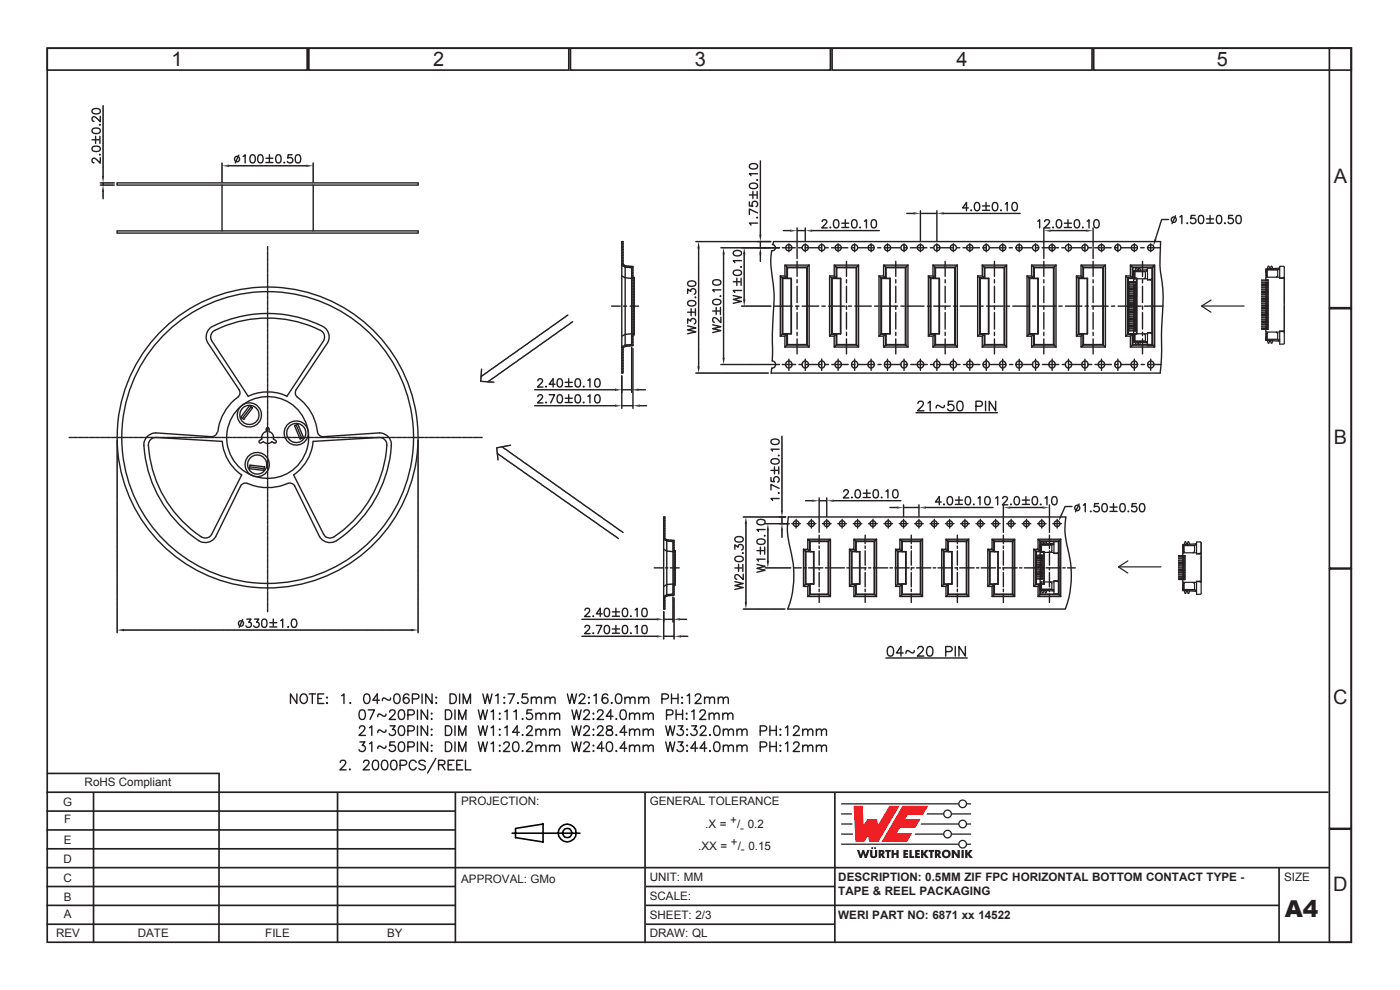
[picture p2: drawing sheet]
<svg xmlns="http://www.w3.org/2000/svg" width="297mm" height="210mm" viewBox="0 0 297 210" stroke-linecap="round" stroke-linejoin="round" font-family="sans-serif">
<defs><g id="words">
<text font-size="4.9" fill="#231f20" x="272.6" y="194.5">A4</text>
<g font-size="4.2" fill="#231f20">
<text x="36.4" y="14">1</text>
<text x="91.9" y="14">2</text>
<text x="147.4" y="14">3</text>
<text x="202.9" y="14">4</text>
<text x="258.2" y="14">5</text>
<text x="282.9" y="38.8">A</text>
<text x="282.9" y="94.1">B</text>
<text x="282.8" y="149.3">C</text>
<text x="282.8" y="189">D</text>
</g>
<g font-size="2.5" fill="#231f20">
<text x="17.9" y="166.8">RoHS Compliant</text>
<text x="13.4" y="171">G</text>
<text x="97.8" y="170.8">PROJECTION:</text>
<text x="137.8" y="170.8">GENERAL TOLERANCE</text>
<text x="13.5" y="179">E</text>
<text x="13.6" y="174.6">F</text>
<text x="149.6" y="175.6">.X =</text>
<text x="154.9" y="174.8">+</text>
<text x="155.1" y="179.4">+</text>
<text x="156.4" y="175.6">/ 0.2</text>
<text x="157" y="176.4">-</text>
<text x="13.5" y="183.1">D</text>
<text x="148.1" y="180.2">.XX =</text>
<text x="156.5" y="180.2">/ 0.15</text>
<text x="157.2" y="181">-</text>
<text x="13.5" y="187.1">C</text>
<text x="13.5" y="191.1">B</text>
<text x="97.8" y="187.3">APPROVAL: GMo</text>
<text x="137.8" y="190.9">SCALE:</text>
<text x="137.8" y="186.8">UNIT: MM</text>
<text x="177.8" y="186.8">DESCRIPTION: 0.5MM ZIF FPC HORIZONTAL BOTTOM CONTACT TYPE -</text>
<text x="177.8" y="189.8">TAPE &amp; REEL PACKAGING</text>
<text x="272.4" y="186.8">SIZE</text>
<text x="13.5" y="194.8">A</text>
<text x="137.8" y="194.8">SHEET: 2/3</text>
<text x="177.8" y="194.8">WERI PART NO: 6871 xx 14522</text>
<text x="11.9" y="198.8">REV</text>
<text x="29.2" y="198.8">DATE</text>
<text x="56.3" y="198.8">FILE</text>
<text x="82.1" y="198.8">BY</text>
<text x="137.8" y="198.8">DRAW: QL</text>
</g>
</g></defs>
<g fill="none" stroke="#231f20" stroke-width=".35">
<path d="M10 10.2h276.7v189.7h-276.7zM10 10.2h55.2v4.7h-55.2zM65.5 10.2h55.2v4.7h-55.2zM121 10.2h55.2v4.7h-55.2zM176.5 10.2h55.2v4.7h-55.2zM232 10.2h54.7v4.7h-54.7zM282 10.2h4.7v55.1h-4.7zM282 65.5h4.7v55h-4.7zM282 120.7h4.7v55h-4.7zM9.8 168h272M9.8 176h86.7M9.8 172h86.7"/>
<path d="M9.9 164.1h36.7M19.8 168v32M46.5 164l-.1 36M71.6 168v32M96.6 168v32M136.8 168v32M177.1 168v32M282 175.9h4.7v24h-4.7zM9.8 192h86.7M9.8 188h86.7M9.8 196h86.7M9.8 184h272.2"/>
<path d="M9.8 180h86.7M137 192h134.3M137 188h40.1M137 196h40.1M271.3 184v16"/>
</g>
<g fill="#ee1d23">
<path d="M181.1 170.9h1.9l.2 4 .9-1.2h2l.2 1.3 2.4-4.1h2.1l-4.5 7.7h-1.9l-.2-1.3-.9 1.3h-1.8z"/>
<path d="M191.4 170.9h5.5l-1.1 1.9h-3.2l-.6 .9h3.3l-1.1 1.9h-3.3l-.6 1.1h3.2l-1.1 1.9h-5.4z"/>
</g>
<g fill="#231f20">
<path d="M181.8 180.3h.5l.3 1 .3-1h.4l.3 1 .4-1h.5l-.6 1.7h-.5l-.3-1-.3 1h-.4z"/>
<path d="M184.6 180.3h.5v1.2l.2 .1 .3-.1v-1.2h.5v1.1a.76 .76 0 0 1-.8 .6 .76 .76 0 0 1-.7-.6z"/>
<path d="M187.8 180.3h1.2v.4h-.4v1.3h-.5l.1-1.3h-.4z"/>
<path d="M189.1 180.3h.5v.6h.6v-.6h.5l-.1 1.7h-.4v-.7h-.6v.7h-.5z"/>
<path d="M191.6 180.3h1.1v.4h-.6v.2h.5v.4h-.5v.3h.6v.4h-1.1z"/>
<path d="M192.9 180.3h.5v1.3h.5v.4h-1z"/>
<path d="M194.1 180.3h1v.4h-.5v.2h.5v.4h-.5v.3h.6v.4h-1.1z"/>
<path d="M195.4 180.3h.5v.7l.5-.7h.6l-.7 .8 .7 .9h-.6l-.5-.7v.7h-.5z"/>
<path d="M197 180.3h1.2v.4h-.4v1.3h-.5v-1.3h-.3z"/>
<path d="M201.9 180.3h.5l.8 1-.1-1h.5v1.7h-.5l-.7-1.1v1.1h-.5z"/>
<path d="M204 180.3h.5v1.7h-.5z"/>
<path d="M204.7 180.3h.5v.7l.5-.7h.6l-.6 .8 .7 .9h-.6l-.6-.7v.7h-.5z"/>
<circle cx="185" cy="179.9" r=".22"/>
<circle cx="185.7" cy="179.9" r=".22"/>
</g>
<g fill="#231f20">
<path d="M186.4 180.3h.5a.55 .55 0 0 1 .7 .3 .55 .55 0 0 1-.3 .7l.5 .7h-.5l-.4-.6v.6h-.5zM186.9 180.7v.3h.2v-.2z" fill-rule="evenodd"/>
<path d="M198.3 180.3h.6a.55 .55 0 0 1 .6 .3 .55 .55 0 0 1-.2 .7l.4 .7h-.5l-.4-.6v.6h-.5zM198.8 180.7v.3h.2l.1-.2z" fill-rule="evenodd"/>
<path d="M199.8 181.1a.95 .95 0 0 1 1.9 0 .95 .95 0 0 1-1.9 0zM200.3 181.2a.5 .5 0 0 0 1 0 .5 .5 0 0 0-1 0z" fill-rule="evenodd"/>
</g>
<path d="M178.4 176.9h2.6M178.4 174.8h2.4M178.4 172.6h2.3" fill="none" stroke="#231f20" stroke-width=".27"/>
<g fill="#231f20">
<path d="M203.5 170.5a.7 .7 0 0 1 1.4 0 .7 .7 0 0 1-1.4 0zM178.4 170.4h24.9a.94 .94 0 0 1 .9-.8 .94 .94 0 0 1 1 .8h.8v.2h-.8a.94 .94 0 0 1-1 .9 .94 .94 0 0 1-.9-.9h-24.9z" fill-rule="evenodd"/>
<path d="M200.3 172.6a.7 .7 0 0 1 1.4 0 .7 .7 0 0 1-1.4 0zM196.7 172.5h3.4a.94 .94 0 0 1 .9-.8 .94 .94 0 0 1 1 .8h4v.3h-4a.94 .94 0 0 1-1 .8 .94 .94 0 0 1-.9-.8h-3.6z" fill-rule="evenodd"/>
<path d="M203.5 174.8a.7 .7 0 0 1 1.4 0 .7 .7 0 0 1-1.4 0zM195.4 174.7h7.9a.94 .94 0 0 1 .9-.9 .94 .94 0 0 1 1 .9h.8v.2h-.8a.94 .94 0 0 1-1 .8 .94 .94 0 0 1-.9-.8h-8z" fill-rule="evenodd"/>
<path d="M200.3 176.9a.7 .7 0 0 1 1.4 0 .7 .7 0 0 1-1.4 0zM194.2 176.8h5.9a.94 .94 0 0 1 .9-.8 .94 .94 0 0 1 1 .8h4v.3h-4a.94 .94 0 0 1-1 .8 .94 .94 0 0 1-.9-.8h-6.1z" fill-rule="evenodd"/>
<path d="M203.5 179.1a.7 .7 0 0 1 1.4 0 .7 .7 0 0 1-1.4 0zM178.4 178.9h24.9a.94 .94 0 0 1 .9-.8 .94 .94 0 0 1 1 .8h.8v.3h-.8a.94 .94 0 0 1-1 .8 .94 .94 0 0 1-.9-.8h-24.9z" fill-rule="evenodd"/>
</g>
<g fill="none" stroke="#231f20" stroke-width=".3">
<path d="M24.9 38.8h63.8v.5h-63.8zM47.1 39.3v9.7M66.4 39.3v9.7M24.9 49h63.8v.4h-63.8zM56.8 52.3v.7M56.8 53.2v.1M56.8 53.5v.7M56.8 54.3v.2M56.8 54.6v.8M56.8 55.5v.2M56.8 55.8v.7M56.8 56.7v.1"/>
<path d="M56.8 57v.7M56.8 57.8v.2M56.8 58.1v.7M56.8 59v.1M56.8 59.3v.7M45 70.5l.3-.2a25.1 25.1 0 0 1 23 0 1.62 1.62 0 0 1 .4 1.9l-7.8 11.9a9.6 9.6 0 0 0-8.3 0l-7.7-11.9a1.53 1.53 0 0 1 .1-1.7zM56.8 60.2v.1M56.8 60.4v.8M56.8 61.3v.2M56.8 61.6v.7M56.8 62.5v.1M56.8 62.8v.7"/>
<path d="M56.8 63.6v.2M56.8 63.9v.7M56.8 64.8v.1M56.8 65.1v.7M56.8 66v.1M56.8 66.3v.7M56.8 67.1v.2M56.8 67.4v.8M56.8 68.3v.1M56.8 68.6v.7M56.8 69.5v.1M56.8 69.7v.8"/>
<path d="M56.8 70.6v.2M56.8 70.9v.7M56.8 71.8v.1M56.8 72.1v.7M56.8 72.9v.2M56.8 73.2v.8M56.8 74.1v.2M56.8 74.4v.7M56.8 75.3v.1M56.8 75.5v.8M56.8 76.4v.2M56.8 76.7v.8"/>
<path d="M56.8 77.6v.1M56.8 77.9v.7M56.8 78.8v.1M56.8 79.1v.7M56.8 79.9v.2M14.7 92.8h.5M15.3 92.8h.2M15.6 92.8h.8M16.5 92.8h.2M16.8 92.8h.7M17.7 92.8h.1M18 92.8h.7"/>
<path d="M18.8 92.8h.2M19.1 92.8h.8M20 92.8h.1M20.3 92.8h.7M21.1 92.8h.2M21.4 92.8h.8M22.3 92.8h.2M22.6 92.8h.8M23.5 92.8h.1M23.8 92.8h.7M24.7 92.8h.1M24.9 93.4v.1"/>
<path d="M24.9 93.6v.1M24.9 93.8v.1M24.9 94v.1M24.9 94.2v.2M24.9 94.4v.2M24.9 94.7v.1M24.9 94.9v.1M24.9 95.1v.1M24.9 95.3v.2M24.9 95.5v.2M24.9 95.7v.2M24.9 96v.1"/>
<path d="M24.9 96.2v.1M24.9 96.4v.1M24.9 96.6v.2M24.9 96.8v.2M24.9 97.1v.1M24.9 97.3v.1M24.9 97.5v.1M24.9 97.7v.1M24.9 97.9v.2M24.9 98.1v.2M24.9 98.4v.1M24.9 98.6v.1"/>
<path d="M24.9 98.8v.1M24.9 99v.1M24.9 99.2v.2M24.9 99.4v.2M24.9 99.7v.1M24.9 99.9v.1M25 92.8h.7M25.8 92.8h.2M26.1 92.8h.7M27 92.8h.1M27.3 92.8h.7M28.1 92.8h.2"/>
<path d="M28.4 92.8h.8M29.3 92.8h.1M29.6 92.8h.7M30.5 92.8h.1M30.8 92.8h.7M31.6 92.8h.2M31.9 92.8h.7M32 93.2l1-.4 14.1 .8a9.6 9.6 0 0 0 4.2 7.2l-6.4 12.6a1.57 1.57 0 0 1-2.2 .5 25.2 25.2 0 0 1-11.2-19.8zM32.8 92.8h.1M33.1 92.8h.7M34 92.8h.1M34.3 92.8h.7"/>
<path d="M35.1 92.8h.2M35.4 92.8h.8M36.3 92.8h.1M36.6 92.8h.7M37.4 92.8h.2M37.7 92.8h.8M38.6 92.8h.2M38.9 92.8h.7M39.8 92.8h.1M40.1 92.8h.7M40.9 92.8h.2M41.2 92.8h.8"/>
<path d="M42.1 92.8h.2M42.4 92.8h.7M43.3 92.8h.1M43.5 92.8h.8M44.4 92.8h.2M44.7 92.8h.7M45.6 92.8h.1M45.9 92.8h.7M46.2 91.6a10.9 10.9 0 0 1 4.5-7.6 1.1 1.1 0 0 0 0-1.3l-6.6-10a2.51 2.51 0 0 1 1-3.5 26.1 26.1 0 0 1 23.7 .2 2.51 2.51 0 0 1 .7 3.3l-6.7 10-.1 .5a1.03 1.03 0 0 0 .4 1 10.8 10.8 0 0 1 4.3 7.7l.6 .6 .6 .1 11.9-.8a2.51 2.51 0 0 1 2.5 2.7 26.1 26.1 0 0 1-12 20.4 2.6 2.6 0 0 1-3.2-1l-5.3-10.8-.6-.6a2.05 2.05 0 0 0-1.8 .4 10.9 10.9 0 0 1-7.8-.4h-.6l-.7 .6-5.3 10.8a2.56 2.56 0 0 1-3.5 .8 26.2 26.2 0 0 1-11.7-20.7 2.55 2.55 0 0 1 2.5-2.2l11.9 .8a1.18 1.18 0 0 0 1.2-.9M46.8 92.8h.1M47.1 92.8h.7M47.9 92.8h.2"/>
<path d="M48.2 92.8h.7M49.1 92.8h.1M49.4 92.8h.7M50.3 92.8h.1M50.5 92.8h.8M51.4 92.8h.1M51.7 92.8h.7M52.6 92.8h.1M52.9 92.8h.7M53 86l.6 .5-1.9 2.5-.6-.5zM53 99l3 .4M53 98.7l3.1 .3-.1 .8-3.1-.4z"/>
<path d="M53.3 86.3l-1.9 2.4M53.7 92.8h.2M54 92.8h.7M54.9 92.8h.1M55.2 92.8h.7M56.1 92.8h.1M56.4 92.8h.7M56.6 90.7a.32 .32 0 0 1 .3 0 .32 .32 0 0 1 .2 .3v.6a1.27 1.27 0 0 1 .9 1.5l.6 .4a.33 .33 0 0 1-.1 .4 .33 .33 0 0 1-.3 .1l-.5-.3a1.28 1.28 0 0 1-1.8 0l-.5 .3h-.3a.31 .31 0 0 1-.2-.3 .31 .31 0 0 1 .2-.3l.4-.3a1.26 1.26 0 0 1 1-1.5zM56.8 80.2v.7M56.8 81.1v.1M56.8 81.4v.7M56.8 82.3v.1"/>
<path d="M56.8 82.6v.7M56.8 83.4v.2M56.8 83.7v.7M56.8 84.6v.1M56.8 84.9v.7M56.8 85.7v.2M56.8 86v.7M56.8 86.9v.1M56.8 87.2v.7M56.8 88.1v.1M56.8 88.4v.7M56.8 89.2v.2"/>
<path d="M56.8 89.5v.8M56.8 90.4v.2M56.8 90.7v.7M56.8 91.6v.1M56.8 91.8v.8M56.8 92.7v.2M56.8 93v.7M56.8 93.9v.1M56.8 94.2v.7M56.8 95v.2M56.8 95.3v.8M56.8 96.2v.2"/>
<path d="M56.8 96.5v.7M56.8 97.4v.1M56.8 97.7v.7M56.8 98.5v.2M56.8 98.8v.8M56.8 99.7v.1M56.8 100v.7M57.2 92.8h.2M57.5 92.8h.8M58.4 92.8h.2M58.7 92.8h.7M59.6 92.8h.1"/>
<path d="M59.8 92.8h.8M60.7 92.8h.2M61 92.8h.7M61.9 92.8h.1M62.2 92.8h.7M62.5 90.3l.7-.3 1.2 2.8-.7 .3zM62.8 90.2l1.2 2.8M63 92.8h.2M63.3 92.8h.8M64.2 92.8h.2M64.5 92.8h.7M65.4 92.8h.1"/>
<path d="M65.7 92.8h.7M66.4 93.6l14.1-.8a1.56 1.56 0 0 1 1.6 1.7 25.1 25.1 0 0 1-11.6 19.5l-.7 .1a1.28 1.28 0 0 1-1.1-.7l-6.4-12.6a9.7 9.7 0 0 0 4.1-7.2zM66.5 92.8h.2M66.8 92.8h.8M67.7 92.8h.1M68 92.8h.7M68.9 92.8h.1M69.2 92.8h.7M70 92.8h.2M70.3 92.8h.7M71.2 92.8h.1M71.5 92.8h.7"/>
<path d="M72.4 92.8h.1M72.6 92.8h.8M73.5 92.8h.2M73.8 92.8h.7M74.7 92.8h.1M75 92.8h.7M75.8 92.8h.2M76.1 92.8h.8M77 92.8h.1M77.3 92.8h.7M78.2 92.8h.1M78.5 92.8h.7"/>
<path d="M79.3 92.8h.2M79.6 92.8h.8M80.5 92.8h.1M80.8 92.8h.7M81.7 92.8h.1M82 92.8h.7M82.8 92.8h.2M83.1 92.8h.7M84 92.8h.1M84.3 92.8h.7M85.1 92.8h.2M85.4 92.8h.8"/>
<path d="M86.3 92.8h.1M86.6 92.8h.7M87.5 92.8h.1M87.8 92.8h.7M88.6 92.8h.2M88.7 93.4v.1M88.7 93.6v.1M88.7 93.8v.1M88.7 94v.1M88.7 94.2v.2M88.7 94.4v.2M88.7 94.7v.1"/>
<path d="M88.7 94.9v.1M88.7 95.1v.1M88.7 95.3v.2M88.7 95.5v.2M88.7 95.7v.2M88.7 96v.1M88.7 96.2v.1M88.7 96.4v.1M88.7 96.6v.2M88.7 96.8v.2M88.7 97.1v.1M88.7 97.3v.1"/>
<path d="M88.7 97.5v.1M88.7 97.7v.1M88.7 97.9v.2M88.7 98.1v.2M88.7 98.4v.1M88.7 98.6v.1M88.7 98.8v.1M88.7 99v.1M88.7 99.2v.2M88.7 99.4v.2M88.7 99.7v.1M88.7 99.9v.1"/>
<path d="M88.9 92.8h.8M89.8 92.8h.2M90.1 92.8h.7M91 92.8h.1M91.3 92.8h.7M92.1 92.8h.2M92.4 92.8h.8M93.3 92.8h.1M93.6 92.8h.7M94.5 92.8h.1M94.7 92.8h.8M95.6 92.8h.2"/>
<path d="M95.9 92.8h.7M96.8 92.8h.1M97.1 92.8h.7M97.9 92.8h.2M98.2 92.8h.8M99.1 92.8h.2M99.4 92.8h.7M100.3 92.8h.1M100.6 92.8h.7M101.4 92.8h.2M101.7 92.8h.6M24.9 100.1v.1"/>
<path d="M24.9 100.3v.2M24.9 100.5v.2M24.9 100.8v.1M24.9 101v.1M24.9 101.2v.2M24.9 101.4v.2M24.9 101.6v.4M24.9 102.1v.1M24.9 102.3v.1M24.9 102.5v.2M24.9 102.7v.2M24.9 102.9v.2"/>
<path d="M24.9 103.1v.2M24.9 103.4v.1M24.9 103.6v.1M24.9 103.8v.2M24.9 104v.2M24.9 104.3v.1M24.9 104.5v.1M24.9 104.7v.1M24.9 104.9v.1M24.9 105.1v.2M24.9 105.3v.2M24.9 105.6v.1"/>
<path d="M24.9 105.8v.1M24.9 106v.1M24.9 106.2v.2M24.9 106.4v.2M24.9 106.7v.3M24.9 107.1v.1M24.9 107.3v.1M24.9 107.5v.2M24.9 107.7v.2M24.9 108v.1M24.9 108.2v.1M24.9 108.4v.1"/>
<path d="M24.9 108.6v.2M24.9 108.8v.2M24.9 109v.2M24.9 109.3v.1M24.9 109.5v.1M24.9 109.7v.4M24.9 110.1v.2M24.9 110.3v.2M24.9 110.6v.1M24.9 110.8v.1M24.9 111v.2M24.9 111.2v.2"/>
<path d="M24.9 111.4v.2M24.9 111.7v.1M24.9 111.9v.1M24.9 112.1v.2M24.9 112.3v.2M24.9 112.5v.2M24.9 112.8v.1M24.9 113v.1M24.9 113.2v.1M24.9 113.4v.2M24.9 113.6v.2M24.9 113.9v.1"/>
<path d="M24.9 114.1v.1M24.9 114.3v.1M24.9 114.5v.1M24.9 114.7v.2M24.9 114.9v.2M24.9 115.2v.1M24.9 115.4v.1M24.9 115.6v.1M24.9 115.8v.2M24.9 116v.2M24.9 116.2v.2M24.9 116.5v.1"/>
<path d="M24.9 116.7v.1M24.9 116.9v.1M24.9 117.1v.1M24.9 117.3v.2M24.9 117.6v.1M24.9 117.8v.1M24.9 118v.1M24.9 118.2v.1M24.9 118.4v.2M24.9 118.6v.2M24.9 118.9v.1M24.9 119.1v.1"/>
<path d="M24.9 119.3v.1M24.9 119.5v.2M24.9 119.7v.2M24.9 120v.1M56.8 100.9v.1M56.8 101.2v.7M56.8 102v.2M56.8 102.3v.7M56.8 103.2v.1M56.8 103.5v.7M56.8 104.4v.1M56.8 104.7v.7"/>
<path d="M56.8 105.5v.2M56.8 105.8v.7M56.8 106.7v.1M56.8 107v.7M56.8 107.8v.2M56.8 108.1v.8M56.8 109v.1M56.8 109.3v.7M56.8 110.2v.1M56.8 110.5v.7M56.8 111.3v.2M56.8 111.6v.8"/>
<path d="M56.8 112.5v.2M56.8 112.8v.7M56.8 113.7v.1M56.8 113.9v.8M56.8 114.8v.2M56.8 115.1v.7M56.8 116v.1M56.8 116.3v.7M56.8 117.1v.2M56.8 117.4v.8M56.8 118.3v.2M56.8 118.6v.7"/>
<path d="M56.8 119.5v.1M56.8 119.8v.7M88.7 100.1v.2M88.7 100.3v.2M88.7 100.5v.2M88.7 100.8v.1M88.7 101v.1M88.7 101.2v.2M88.7 101.4v.2M88.7 101.6v.4M88.7 102.1v.1M88.7 102.3v.1"/>
<path d="M88.7 102.5v.2M88.7 102.7v.2M88.7 102.9v.2M88.7 103.1v.2M88.7 103.4v.1M88.7 103.6v.1M88.7 103.8v.2M88.7 104v.2M88.7 104.3v.1M88.7 104.5v.1M88.7 104.7v.1M88.7 104.9v.1"/>
<path d="M88.7 105.1v.2M88.7 105.3v.2M88.7 105.6v.1M88.7 105.8v.1M88.7 106v.1M88.7 106.2v.2M88.7 106.4v.2M88.7 106.7v.3M88.7 107.1v.1M88.7 107.3v.1M88.7 107.5v.2M88.7 107.7v.2"/>
<path d="M88.7 108v.1M88.7 108.2v.1M88.7 108.4v.1M88.7 108.6v.2M88.7 108.8v.2M88.7 109v.2M88.7 109.3v.1M88.7 109.5v.1M88.7 109.7v.4M88.7 110.1v.2M88.7 110.3v.2M88.7 110.6v.1"/>
<path d="M88.7 110.8v.1M88.7 111v.2M88.7 111.2v.2M88.7 111.4v.2M88.7 111.7v.1M88.7 111.9v.1M88.7 112.1v.2M88.7 112.3v.2M88.7 112.5v.2M88.7 112.8v.1M88.7 113v.1M88.7 113.2v.1"/>
<path d="M88.7 113.4v.2M88.7 113.6v.2M88.7 113.9v.1M88.7 114.1v.1M88.7 114.3v.1M88.7 114.5v.1M88.7 114.7v.2M88.7 114.9v.2M88.7 115.2v.1M88.7 115.4v.1M88.7 115.6v.1M88.7 115.8v.2"/>
<path d="M88.7 116v.2M88.7 116.2v.2M88.7 116.5v.1M88.7 116.7v.1M88.7 116.9v.1M88.7 117.1v.1M88.7 117.3v.2M88.7 117.6v.1M88.7 117.8v.1M88.7 118v.1M88.7 118.2v.1M88.7 118.4v.2"/>
<path d="M88.7 118.6v.2M88.7 118.9v.1M88.7 119.1v.1M88.7 119.3v.1M88.7 119.5v.2M88.7 119.7v.2M88.7 120v.1M24.9 120.2v.1M24.9 120.4v.1M24.9 120.6v.2M24.9 120.8v.2M24.9 121v.2"/>
<path d="M24.9 121.2v.2M24.9 121.5v.1M24.9 121.7v.1M24.9 121.9v.2M24.9 122.1v.2M24.9 122.3v.2M24.9 122.6v.1M24.9 122.8v.1M24.9 123v.1M24.9 123.2v.2M24.9 123.4v.2M24.9 123.7v.1"/>
<path d="M24.9 123.9v.3M24.9 124.3v.2M24.9 124.5v.2M24.9 124.8v.1M24.9 125v.1M24.9 125.2v.1M24.9 125.4v.1M24.9 125.6v.2M24.9 125.8v.2M24.9 126.1v.1M24.9 126.3v.1M24.9 126.5v.1"/>
<path d="M24.9 126.7v.2M24.9 126.9v.4M24.9 127.4v.1M24.9 127.6v.1M24.9 127.8v.2M24.9 128v.1M24.9 128.2v.2M24.9 128.4v.2M24.9 128.7v.1M24.9 128.9v.2M24.9 129.1v.1M24.9 129.3v.2"/>
<path d="M24.9 129.5v.2M24.9 129.8v.1M24.9 130v.1M24.9 130.2v.1M24.9 130.4v.2M24.9 130.6v.2M24.9 130.9v.1M24.9 131.1v.1M24.9 131.3v.1M24.9 131.5v.2M24.9 131.7v.2M24.9 132v.1"/>
<path d="M24.9 132.2v.1M24.9 132.4v.1M24.9 132.6v.1M24.9 132.8v.2M24.9 133v.2M24.9 133.2v.2M24.9 133.5v.1M24.9 133.7v.1M24.9 133.9v.2M24.9 134.1v.1M26.3 133.7h.1M26.5 133.7h.1"/>
<path d="M26.7 133.7h.2M26.9 133.7h.2M27.1 133.7h.2M27.4 133.7h.1M27.6 133.7h.1M27.8 133.7h.2M28 133.7h.2M28.2 133.7h.2M28.5 133.7h.1M28.7 133.7h.1M28.9 133.7h.1M29.1 133.7h.2"/>
<path d="M29.3 133.7h.2M29.6 133.7h.1M29.8 133.7h.1M30 133.7h.1M30.2 133.7h.1M30.4 133.7h.2M30.6 133.7h.2M30.9 133.7h.1M31.1 133.7h.1M31.3 133.7h.1M31.5 133.7h.1M31.7 133.7h.2"/>
<path d="M31.9 133.7h.2M32.2 133.7h.1M32.4 133.7h.1M32.6 133.7h.1M32.8 133.7h.2M33 133.7h.2M33.3 133.7h.1M33.5 133.7h.1M33.7 133.7h.2M33.9 133.7h.2M34.1 133.7h.2M34.3 133.7h.2"/>
<path d="M34.6 133.7h.1M34.8 133.7h.1M35 133.7h.4M35.4 133.7h.2M35.6 133.7h.2M35.9 133.7h.1M36.1 133.7h.1M36.3 133.7h.2M36.5 133.7h.2M36.8 133.7h.1M37 133.7h.1M37.2 133.7h.1"/>
<path d="M37.4 133.7h.1M37.6 133.7h.2M37.8 133.7h.2M38.1 133.7h.1M38.3 133.7h.1M38.5 133.7h.1M38.7 133.7h.2M38.9 133.7h.2M39.2 133.7h.1M39.4 133.7h.1M39.6 133.7h.1M39.8 133.7h.1"/>
<path d="M40 133.7h.2M40.2 133.7h.2M40.5 133.7h.1M40.7 133.7h.1M40.9 133.7h.1M41.1 133.7h.2M41.3 133.7h.2M41.5 133.7h.2M41.8 133.7h.1M42 133.7h.1M42.2 133.7h.1M42.4 133.7h.1"/>
<path d="M42.6 133.7h.2M42.8 133.7h.2M43.1 133.7h.1M43.3 133.7h.1M43.5 133.7h.2M43.7 133.7h.2M43.9 133.7h.2M44.2 133.7h.3M44.6 133.7h.2M44.8 133.7h.2M45 133.7h.2M45.3 133.7h.1"/>
<path d="M45.5 133.7h.1M45.7 133.7h.1M45.9 133.7h.2M46.1 133.7h.2M46.4 133.7h.1M46.5 133.7h.2M46.8 133.7h.1M47 133.7h.1M47.2 133.7h.4M47.7 133.7h.1M47.9 133.7h.1M48.1 133.7h.1"/>
<path d="M48.3 133.7h.1M48.5 133.7h.2M48.7 133.7h.2M49 133.7h.1M49.2 133.7h.1M49.4 133.7h.1M49.6 133.7h.2M49.8 133.7h.2M50.1 133.7h.1M50.3 133.7h.1M50.5 133.7h.1M50.7 133.7h.1"/>
<path d="M50.9 133.7h.2M51.1 133.7h.2M51.4 133.7h.1M51.6 133.7h.1M51.8 133.7h.1M52 133.7h.2M52.2 133.7h.2M52.5 133.7h.1M52.7 133.7h.1M52.9 133.7h.1M53.1 133.7h.2M53.3 133.7h.2"/>
<path d="M53.5 133.7h.2M53.7 133.7h.2M54 133.7h.1M54.2 133.7h.1M54.4 133.7h.2M54.6 133.7h.2M54.8 133.7h.2M55.1 133.7h.1M55.3 133.7h.1M55.5 133.7h.2M55.7 133.7h.2M55.9 133.7h.2"/>
<path d="M56.2 133.7h.1M56.4 133.7h.3M56.8 120.6v.2M56.8 120.9v.7M56.8 121.8v.1M56.8 122.1v.7M56.8 123v.1M56.8 123.3v.7M56.8 124.1v.2M56.8 124.4v.7M56.8 125.3v.1M56.8 125.6v.7"/>
<path d="M56.8 126.5v.1M56.8 126.8v.7M56.8 127.6v.2M56.8 127.9v.7M56.8 128.8v.1M56.8 129.1v.7M56.8 133.7h.2M57 133.7h.2M57.3 133.7h.1M57.5 133.7h.1M57.7 133.7h.1M57.9 133.7h.1"/>
<path d="M58.1 133.7h.2M58.3 133.7h.2M58.6 133.7h.1M58.8 133.7h.1M59 133.7h.1M59.2 133.7h.2M59.4 133.7h.4M59.9 133.7h.1M60.1 133.7h.1M60.3 133.7h.2M60.5 133.7h.2M60.7 133.7h.2"/>
<path d="M61 133.7h.1M61.2 133.7h.1M61.4 133.7h.2M61.6 133.7h.1M61.8 133.7h.2M62 133.7h.2M62.3 133.7h.1M62.5 133.7h.1M62.7 133.7h.1M62.9 133.7h.2M63.1 133.7h.2M63.4 133.7h.1"/>
<path d="M63.6 133.7h.1M63.8 133.7h.1M64 133.7h.2M64.2 133.7h.2M64.5 133.7h.1M64.7 133.7h.1M64.9 133.7h.1M65.1 133.7h.1M65.3 133.7h.2M65.5 133.7h.2M65.7 133.7h.2M66 133.7h.1"/>
<path d="M66.2 133.7h.1M66.4 133.7h.2M66.6 133.7h.2M66.8 133.7h.2M67.1 133.7h.1M67.3 133.7h.1M67.5 133.7h.2M67.7 133.7h.2M67.9 133.7h.2M68.2 133.7h.1M68.4 133.7h.1M68.6 133.7h.3"/>
<path d="M69 133.7h.2M69.2 133.7h.2M69.5 133.7h.1M69.7 133.7h.1M69.9 133.7h.1M70.1 133.7h.2M70.3 133.7h.2M70.6 133.7h.1M70.8 133.7h.1M71 133.7h.1M71.2 133.7h.2M71.4 133.7h.2"/>
<path d="M71.7 133.7h.1M71.9 133.7h.1M72.1 133.7h.1M72.3 133.7h.2M72.5 133.7h.2M72.8 133.7h.1M72.9 133.7h.2M73.2 133.7h.1M73.4 133.7h.1M73.6 133.7h.2M73.8 133.7h.2M74 133.7h.2"/>
<path d="M74.3 133.7h.1M74.5 133.7h.1M74.7 133.7h.1M74.9 133.7h.2M75.1 133.7h.2M75.4 133.7h.1M75.6 133.7h.1M75.8 133.7h.1M76 133.7h.1M76.2 133.7h.2M76.4 133.7h.2M76.7 133.7h.1"/>
<path d="M76.9 133.7h.1M77.1 133.7h.1M77.3 133.7h.2M77.5 133.7h.2M77.8 133.7h.3M78.2 133.7h.1M78.4 133.7h.2M78.6 133.7h.2M78.8 133.7h.2M79.1 133.7h.1M79.3 133.7h.1M79.5 133.7h.2"/>
<path d="M79.7 133.7h.2M79.9 133.7h.2M80.1 133.7h.2M80.4 133.7h.1M80.6 133.7h.1M80.8 133.7h.4M81.2 133.7h.2M81.5 133.7h.1M81.7 133.7h.1M81.9 133.7h.1M82.1 133.7h.2M82.3 133.7h.2"/>
<path d="M82.6 133.7h.1M82.8 133.7h.1M83 133.7h.1M83.2 133.7h.2M83.4 133.7h.2M83.7 133.7h.1M83.9 133.7h.1M84.1 133.7h.1M84.3 133.7h.1M84.5 133.7h.2M84.7 133.7h.2M85 133.7h.1"/>
<path d="M85.2 133.7h.1M85.4 133.7h.1M85.6 133.7h.1M85.8 133.7h.2M86 133.7h.2M86.3 133.7h.1M86.5 133.7h.1M86.7 133.7h.1M86.9 133.7h.2M87.1 133.7h.1M88.7 120.2v.1M88.7 120.4v.1"/>
<path d="M88.7 120.6v.2M88.7 120.8v.2M88.7 121v.2M88.7 121.2v.2M88.7 121.5v.1M88.7 121.7v.1M88.7 121.9v.2M88.7 122.1v.2M88.7 122.3v.2M88.7 122.6v.1M88.7 122.8v.1M88.7 123v.1"/>
<path d="M88.7 123.2v.2M88.7 123.4v.2M88.7 123.7v.1M88.7 123.9v.3M88.7 124.3v.2M88.7 124.5v.2M88.7 124.8v.1M88.7 125v.1M88.7 125.2v.1M88.7 125.4v.1M88.7 125.6v.2M88.7 125.8v.2"/>
<path d="M88.7 126.1v.1M88.7 126.3v.1M88.7 126.5v.1M88.7 126.7v.2M88.7 126.9v.4M88.7 127.4v.1M88.7 127.6v.1M88.7 127.8v.2M88.7 128v.1M88.7 128.2v.2M88.7 128.4v.2M88.7 128.7v.1"/>
<path d="M88.7 128.9v.2M88.7 129.1v.1M88.7 129.3v.2M88.7 129.5v.2M88.7 129.8v.1M88.7 130v.1M88.7 130.2v.1M88.7 130.4v.2M88.7 130.6v.2M88.7 130.9v.1M88.7 131.1v.1M88.7 131.3v.1"/>
<path d="M88.7 131.5v.2M88.7 131.7v.2M88.7 132v.1M88.7 132.2v.1M88.7 132.4v.1M88.7 132.6v.1M88.7 132.8v.2M88.7 133v.2M88.7 133.2v.2M88.7 133.5v.1M88.7 133.7v.1M88.7 133.9v.2"/>
<path d="M88.7 134.1v.1"/>
<circle cx="52.9" cy="88" r="2.57"/>
<circle cx="52.9" cy="88" r="2.04"/>
<circle cx="54.6" cy="98.5" r="2.03"/>
<circle cx="54.6" cy="98.5" r="2.58"/>
<circle cx="56.8" cy="92.8" r="31.9"/>
<circle cx="56.8" cy="92.8" r="31"/>
<circle cx="56.8" cy="92.8" r="8.7"/>
<circle cx="62.8" cy="91.8" r="2.03"/>
<circle cx="62.9" cy="91.8" r="2.57"/>
</g>
<g fill="#231f20">
<path d="M24.9 133.7l1.4-.3v.3z"/>
<path d="M24.9 133.7h1.4v.2z"/>
<path d="M87.2 133.4l1.5 .3h-1.5z"/>
<path d="M87.2 133.7h1.5l-1.5 .2z"/>
</g>
<g fill="none" stroke="#231f20" stroke-width=".3">
<path d="M47.1 34.6v.1M47.1 34.8v.1M47.1 35v.2M47.1 35.2v.2M47.1 35.5v.1M47.1 35.7v.1M47.1 35.9v.1M47.1 36.1v.2M47.1 36.3v.2M47.1 36.6v.1M47.1 36.8v.1M47.1 37v.1"/>
<path d="M47.1 37.2v.2M47.1 37.4v.2M47.1 37.6v.2M47.1 37.9v.1M47.1 38.1v.1M47.1 38.3v.2M47.1 38.5v.2M48.6 35.2h.1M48.7 35.2h.2M49 35.2h.1M49.2 35.2h.1M49.4 35.2h.1"/>
<path d="M49.6 35.2h.2M49.8 35.2h.2M50.1 35.2h.1M50.3 35.2h.1M50.5 35.2h.1M50.7 35.2h.1M50.9 35.2h.2M51.1 35.2h.2M51.4 35.2h.1M51.6 35.2h.1M51.8 35.2h.1M52 35.2h.2"/>
<path d="M52.2 35.2h.2M52.5 35.2h.1M52.7 35.2h.1M52.9 35.2h.1M53.1 35.2h.2M53.3 35.2h.2M53.5 35.2h.2M53.7 35.2h.2M54 35.2h.1M54.2 35.2h.1M54.4 35.2h.2M54.6 35.2h.2"/>
<path d="M54.8 35.2h.2M55.1 35.2h.1M55.3 35.2h.1M55.5 35.2h.2M55.7 35.2h.2M55.9 35.2h.2M56.2 35.2h.1M56.4 35.2h.3M56.8 35.2h.2M57 35.2h.2M57.3 35.2h.1M57.5 35.2h.1"/>
<path d="M57.7 35.2h.1M57.9 35.2h.1M58.1 35.2h.2M58.3 35.2h.2M58.6 35.2h.1M58.8 35.2h.1M59 35.2h.1M59.2 35.2h.2M59.4 35.2h.4M59.9 35.2h.1M60.1 35.2h.1M60.3 35.2h.2"/>
<path d="M60.5 35.2h.2M60.7 35.2h.2M61 35.2h.1M61.2 35.2h.1M61.4 35.2h.2M61.6 35.2h.1M61.8 35.2h.2M62 35.2h.2M62.3 35.2h.1M62.5 35.2h.1M62.7 35.2h.1M62.9 35.2h.2"/>
<path d="M63.1 35.2h.2M63.4 35.2h.1M63.6 35.2h.1M63.8 35.2h.1M64 35.2h.2M64.2 35.2h.2M64.5 35.2h.1M64.7 35.2h.1M64.9 35.2h.1M66.4 34.6v.1M66.4 34.8v.1M66.4 35v.2"/>
<path d="M66.4 35.2v.2M66.4 35.5v.1M66.4 35.7v.1M66.4 35.9v.1M66.4 36.1v.2M66.4 36.3v.2M66.4 36.6v.1M66.4 36.8v.1M66.4 37v.1M66.4 37.2v.2M66.4 37.4v.2M66.4 37.6v.2"/>
<path d="M66.4 37.9v.1M66.4 38.1v.1M66.4 38.3v.2M66.4 38.5v.2M51.5 131.4l-.8 1.7M52.3 131.3h1l-.5 .7a.58 .58 0 0 1 .5 .5 .58 .58 0 0 1-.5 .6 .58 .58 0 0 1-.6-.4M54 131.3h.9l-.5 .7a.58 .58 0 0 1 .4 .9 .58 .58 0 0 1-1-.2M55.7 131.4a.55 .55 0 0 1 .9 .3v.4a.76 .76 0 0 1-.6 1 1.16 1.16 0 0 1-.3-1.7zM57.2 132.1h1.5M57.2 133h1.5M58 131.3v1.5M59.6 131.7l.4-.4v1.8"/>
<path d="M61 133h.2zM62 131.4a.55 .55 0 0 1 .9 .3 .82 .82 0 0 1 0 .9 .82 .82 0 0 1-.9 .4 1.35 1.35 0 0 1 0-1.6z"/>
<circle cx="51.1" cy="132.2" r=".57"/>
</g>
<g fill="#231f20">
<path d="M47.1 35.2l1.5-.3v.3z"/>
<path d="M47.1 35.2h1.5v.2z"/>
<path d="M65 34.9l1.4 .3h-1.4z"/>
<path d="M65 35.2h1.4l-1.4 .2z"/>
</g>
<g fill="none" stroke="#231f20" stroke-width=".3">
<path d="M21.3 38.8h.1M21.3 39.3h.1M21.5 38.8h.2M21.5 39.3h.2M21.7 38.8l.2 .1M21.9 39.2l-.2 .1M21.9 22.4v.1M21.9 22.6v.2M21.9 22.8v.2M21.9 23v.2M21.9 23.3v.1M21.9 23.5v.1"/>
<path d="M21.9 23.7v.2M21.9 23.9v.2M21.9 24.1v.2M21.9 24.4v.1M21.9 24.6v.1M21.9 24.8v.2M21.9 25v.2M21.9 25.2v.2M21.9 25.4v.2M21.9 25.7v.1M21.9 25.9v.1M21.9 26.1v.2"/>
<path d="M21.9 26.3v.2M21.9 26.5v.2M21.9 26.8v.1M21.9 27v.1M21.9 27.2v.1M21.9 27.4v.2M21.9 27.6v.2M21.9 27.9v.1M21.9 28.1v.1M21.9 28.3v.1M21.9 28.5v.1M21.9 28.7v.2"/>
<path d="M21.9 28.9v.2M21.9 29.2v.1M21.9 29.4v.1M21.9 29.6v.1M21.9 29.8v.2M21.9 30v.2M21.9 30.3v.3M21.9 30.7v.1M21.9 30.9v.1M21.9 31.1v.2M21.9 31.3v.2M21.9 31.6v.1"/>
<path d="M21.9 31.8v.1M21.9 32v.1M21.9 32.2v.2M21.9 32.4v.2M21.9 32.6v.2M21.9 32.9v.1M21.9 33.1v.1M21.9 33.3v.4M21.9 33.7v.2M21.9 33.9v.2M21.9 34.2v.1M21.9 34.4v.1"/>
<path d="M21.9 34.6v.2M21.9 34.8v.2M21.9 35v.2M21.9 35.3v.3M21.9 35.7v.2M21.9 35.9v.2M21.9 36.1v.2M21.9 36.4v.1M21.9 36.6v.1M21.9 36.8v.1M21.9 37v.2M21.9 37.2v.2"/>
<path d="M21.9 38.9v.2M22 38.8h.1M22 39.3h.1M22.1 38.8h.2M22.1 39.3h.2M22.4 38.8h.1M22.4 39.3h.1M22.6 38.8h.1M22.6 39.3h.1M22.8 38.8h.4M22.8 39.3h.4M23.2 38.8h.2"/>
<path d="M23.2 39.3h.2M23.5 38.8h.1M23.5 39.3h.1M23.7 38.8h.1M23.7 39.3h.1M23.9 38.8h.1M23.9 39.3h.1M24.1 38.8h.2M24.1 39.3h.2M50.7 32.9l-.8 1.7M51.6 33.2l.4-.4v1.8M53.3 32.9a.56 .56 0 0 1 .8 .3 .86 .86 0 0 1-.6 1.4 1.09 1.09 0 0 1-.2-1.7z"/>
<path d="M54.9 32.9a.55 .55 0 0 1 .8 .3 .86 .86 0 0 1-.5 1.4 1.09 1.09 0 0 1-.3-1.7zM56.4 33.6h1.5M56.4 34.5h1.5M57.2 32.8v1.5M58.7 32.9a.58 .58 0 0 1 .9 .3v.4a.75 .75 0 0 1-.5 1h-.1a1.13 1.13 0 0 1-.3-1.7zM60.2 34.5h.2zM62 32.8h-.9l-.1 .8 .7-.2 .3 .2 .1 .6-.2 .3-.4 .1-.5-.4M62.9 32.9a.57 .57 0 0 1 .8 .3l.1 .4a.79 .79 0 0 1-.5 1l-.4-.1-.2-.3-.1-.6zM21.9 40.7v.1M21.9 40.9v.2M21.9 41.1v.2M21.9 41.4v.1"/>
<path d="M21.9 41.6v.1M21.9 41.8v.1M21.9 42v.2"/>
<circle cx="50.3" cy="33.7" r=".57"/>
</g>
<g fill="#231f20">
<path d="M21.9 39.3l.2 1.4h-.5z"/>
<path d="M21.6 37.4h.5l-.2 1.4z"/>
</g>
<g fill="none" stroke="#231f20" stroke-width=".3">
<path d="M19.5 29.7h1.5M19.6 31.2a1.13 1.13 0 0 1 1.7 .3v.1a1 1 0 0 1-1.8 0zM19.6 27.4l.7-.2a.79 .79 0 0 1 1 .4v.2a.99 .99 0 0 1-.9 .5 .99 .99 0 0 1-.9-.5zM19.6 23.3a1.13 1.13 0 0 1 1.7 .2v.2a1 1 0 0 1-1.8 0zM20.3 28.9v1.5M21.2 28.9v1.5M21.2 32.7v.2zM21.2 26.4v.2zM21.3 33.5v1.1l-.8-.8a.53 .53 0 0 0-.9-.1l-.1 .5 .4 .3M21.3 24.7v1.1l-.8-.8a.53 .53 0 0 0-.9-.1l-.1 .5 .4 .3M140.8 116.5l.7 .4 1.5 .1v6.9l-1.5 .1-.7 .4M140.8 114.4l.7 .4"/>
<path d="M141.1 114.3l-.2 .1M141.1 109.9l-.3 .2M141.1 110.4l-.3 .2M141.1 111l-.3 .2M141.1 111.5l-.3 .2M141.1 112.1l-.3 .2M141.1 112.6l-.3 .2M141.1 113.2l-.3 .2M141.1 113.7l-.3 .2M141.1 114.3v-4.6h-.3v19.5h.3v-2.5l.4-.3M141.1 114.3l.4 .2 1.5 .1v2.2h.3v7.3h-.3v2.2l-1.5 .1M141.4 114.4l-.2 .2"/>
<path d="M141.5 114.8v11.4M141.5 114.8l1.3 .1v11.1l-1.3 .2M141.8 114.6l-.2 .2M142.3 114.6l-.2 .2M142.8 114.6l-.2 .2M143 115l-.2 .3M143 115.6l-.2 .2M143 116.1l-.2 .3M143 116.7l-.2 .2M143.3 117l-.3 .2M143.3 117.5l-.3 .3M143.3 118.1l-.3 .2"/>
<path d="M143.3 118.6l-.3 .3M143.3 119.2l-.3 .2M143.3 119.7l-.3 .3M167.2 109.7h58.9a19.1 19.1 0 0 0 .7 8.1 20.6 20.6 0 0 1-.8 11.4h-58.9a21.1 21.1 0 0 0 .4-13.3l-.3-1.9a13.2 13.2 0 0 1 0-4.3zM168 111.1h1.8M168.9 110.2v1.8M170.5 116.5v7.9M170.5 116.5l.5 .5M170.9 106.2h1.4M171 117h1.6M171 117v6.9M171.2 111.1h1.9"/>
<path d="M171.4 114.4h4.8M171.4 116.5l.5 .5M171.7 114.8l-.3-.4v2.1h-.9M171.7 114.8v2.1h-.9v7.1M171.7 114.8l.2 .1M171.7 114.8h4.1v11.4h-4.1v-2.2l-.3 .4h-.9M171.9 114.9h3.8M171.9 117h.7M171.9 114.9v2.1M172.1 110.2v1.8M172.6 117v6.9M172.7 117v6.9"/>
<path d="M173.8 113.5v1.8M173.8 115.8v.5M173.8 116.8v3.1M173.8 105.6v7.3M173.8 106.2h1.6M174.5 111.1h1.8M175.4 110.2v1.8M175.4 105.6v4M175.7 114.9v11.1M175.7 114.9l.5-.5v12.1M176.9 106.2h14.2M177.7 111.1h1.9"/>
<path d="M178.6 110.2v1.8M180.2 116.5v7.9M180.2 116.5l.4 .4M180.6 116.9v7.1M180.6 116.9l.1 .1M180.7 117h1.7M180.7 117v6.9M181 111.1h1.8M181.1 114.4h4.9M181.1 116.5l.5 .5M181.5 114.8h4.1v11.4h-4.1v-2.2l-.4 .4h-.9M181.5 114.8v2.1h-.9"/>
<path d="M181.5 114.8l-.4-.4v2.1h-.9M181.5 114.8l.1 .1M181.6 117h.8M181.6 114.9h3.8M181.6 114.9v2.1M181.9 110.2v1.8M182.4 117v6.9M183.5 113.5v1.8M183.5 115.8v.5M183.5 116.8v3.1M184.3 111.1h1.8M185.2 110.2v1.8"/>
<path d="M185.4 114.9v11.1M186 114.4l-.6 .5M186 114.4v12.1M187.5 111.1h1.9M188.4 110.2v1.8M190 116.5h.9v-2.1l.4 .4v2.1h-.9l.1 .1M190 116.5l.4 .4v7.1l-.4 .4M190 116.5v7.9M190.5 117h1.6M190.5 117v6.9M190.8 111.1h1.8M190.9 116.5l.5 .5"/>
<path d="M190.9 114.4h4.8M191.4 114.9l-.1-.1h4v11.4h-4l.1-.2M191.4 117h.7M191.7 110.2v1.8M192.1 117v6.9M192.2 117v6.9M193.3 113.5v1.8M193.3 115.8v.5M193.3 116.8v3.1M194 111.1h1.9M194.9 110.2v1.8M195.2 114.9h-3.8v2.1"/>
<path d="M195.2 114.9v11.1M195.7 114.4l-.5 .5M195.7 114.4v12.1M197.3 111.1h1.8M198.2 110.2v1.8M199.8 116.5v7.9M199.8 116.5l.5 .5M200.3 117h1.6M200.3 117v6.9M200.6 111.1h1.8M200.7 116.5l.5 .5M200.7 114.4h4.8"/>
<path d="M201.1 114.8l-.4-.4v2.1h-.9M201.1 114.8l.1 .1M201.1 114.8h4v11.4h-4v-2.2l-.4 .4h-.9M201.1 114.8v2.1h-.9v7.1M201.2 117h.7M201.2 114.9v2.1M201.2 114.9h3.8M201.5 110.2v1.8M201.9 117v6.9M202 117v6.9M203.1 113.5v1.8M203.1 115.8v.5"/>
<path d="M203.1 116.8v3.1M203.8 111.1h1.8M204.7 110.2v1.8M205 114.9v11.1M205.5 114.4l-.5 .5M205.5 114.4v12.1M207.1 111.1h1.8M208 110.2v1.8M209.6 116.5v7.9M209.6 116.5l.3 .4M209.6 116.5h.9v-2.1l.3 .4v2.1h-.9M209.9 116.9v7.1"/>
<path d="M209.9 116.9l.1 .1M210 117h1.7M210 117v6.9M210.3 111.1h1.9M210.5 114.4h4.8l-.4 .4M210.5 116.5l.4 .5M210.9 117h.8M211.2 110.2v1.8M211.7 117v6.9M211.8 117v6.9M212.9 113.5v1.8M212.9 115.8v.5"/>
<path d="M212.9 116.8v3.1M213.6 111.1h1.8M214.5 110.2v1.8M214.8 114.9h-3.9v2.1M214.8 114.9v11.1M214.9 114.8v11.4M214.9 114.8l-.1 .1M214.9 114.8h-4.1l.1 .1M215.3 114.4v12.1M216.8 111.1h1.9M217.8 110.2v1.8M219.3 116.5v7.9"/>
<path d="M219.3 116.5l.4 .4M219.7 116.9v7.1M219.7 116.9l.1 .1M219.8 117h1.6M219.8 117v6.9M220.1 111.1h1.8M220.2 114.4h4.8M220.2 116.5l.5 .5M220.6 114.8v2.1h-.9M220.6 114.8l-.4-.4v2.1h-.9M220.6 114.8l.1 .1M220.6 114.8h4.1v11.4h-4.1v-2.2l-.4 .4h-.9"/>
<path d="M220.7 114.9v2.1M220.7 117h.8M220.7 114.9h3.9M221 110.2v1.8M221.4 117v6.9M221.5 117v6.9M221.5 117h-.1M222.6 113.5v1.8M222.6 115.8v.5M222.6 116.8v3.1M223.4 111.1h1.8M224.3 110.2v1.8"/>
<path d="M224.6 114.9v11.1M225 114.4v12.1M225 114.4l-.4 .5M138.8 120.5h1.9M141.1 129.1l-.2 .1M141.1 126.8l-.3 .3M141.1 127.4l-.3 .3M141.1 128l-.3 .2M141.1 128.5l-.3 .2M141.2 120.5h.5M141.5 126.2l-.6 .3M141.8 126.1l-.3 .3"/>
<path d="M142.2 120.5h1.9M142.4 126.1l-.3 .2M142.9 123.9l-.1 .2M143 124.4l-.2 .2M143 124.9l-.2 .2M143 125.5l-.2 .2M143 126l-.3 .3M143.3 120.3l-.3 .2M143.3 120.8l-.3 .3M143.3 121.4l-.3 .2M143.3 121.9l-.3 .3M143.3 122.5l-.3 .2"/>
<path d="M143.3 123l-.3 .3M143.3 123.6l-.3 .2M168.3 120.5h1.7M170.5 120.5h.5M170.8 124l-.3 .4M171 123.9h1.6M171 123.9l-.2 .1M171.4 126.5h4.8M171.4 124.4v2.1M171.5 120.5h3.1M171.9 123.9v2.1l-.5 .5M171.9 126h3.8"/>
<path d="M171.9 123.9l-1.1 .1M172.6 123.9h-.7M173.8 120.4v.5M173.8 121.4v3.1M173.8 125v.5M173.8 126v1.8M175.1 120.5h.5M175.7 126l.5 .5M176.1 120.5h3.1M179.7 120.5h.5M180.6 124l-.4 .4M180.7 120.5h3"/>
<path d="M180.7 123.9h1.7M180.7 123.9l-.1 .1M181.1 126.5h4.9M181.1 124.4v2.1M181.6 126h3.8M181.6 123.9l-1 .1M181.6 123.9v2.1M181.6 126l-.5 .5M182.4 123.9h-.8M183.5 120.4v.5M183.5 121.4v3.1M183.5 125v.5"/>
<path d="M183.5 126v1.8M184.3 120.5h.4M185.3 120.5h3M185.4 126l.6 .5M188.8 120.5h.5M189.8 120.5h3.1M190 124.4h.9l.4-.4v2.2l-.4 .3h4.8M190.5 123.9l-.1 .1 1-.1M190.5 123.9h1.6M190.9 124.4v2.1M191.4 126h3.8M191.4 123.9v2.1"/>
<path d="M192.1 123.9h-.7M193.3 120.4v.5M193.3 121.4v3.1M193.3 125v.5M193.3 126v1.8M193.4 120.5h.5M194.4 120.5h3.1M195.2 126l.5 .5M198 120.5h.5M199 120.5h3.1M200.2 124l-.4 .4M200.3 123.9l-.1 .1"/>
<path d="M200.3 123.9h1.6M200.7 126.5h4.8M200.7 124.4v2.1M201.2 123.9l-1 .1M201.2 123.9v2.1M201.2 126h3.8M201.2 126l-.5 .5M201.9 123.9h-.7M202.6 120.5h.5M203.1 120.4v.5M203.1 121.4v3.1M203.1 125v.5"/>
<path d="M203.1 126v1.8M203.6 120.5h3.1M205 126l.5 .5M207.1 120.5h.6M208.2 120.5h3M209.6 124.4h.9l.3-.4v2.2l-.3 .3M209.9 124l-.3 .4M210 123.9l-.1 .1M210 123.9h1.7M210.5 124.4v2.1h4.8l-.4-.3M210.9 126h3.9M210.9 123.9l-1 .1"/>
<path d="M210.9 123.9v2.1M210.9 126l-.1 .2h4.1M211.7 123.9h-.8M211.7 120.5h.5M212.7 120.5h3.1M212.9 120.4v.5M212.9 121.4v3.1M212.9 125v.5M212.9 126v1.8M214.8 126l.1 .2M216.3 120.5h.5M217.3 120.5h3.1"/>
<path d="M219.7 124l-.4 .4M219.8 123.9l-.1 .1M219.8 123.9h1.6M220.2 126.5h4.8M220.2 124.4v2.1M220.7 126h3.9M220.7 123.9l-1 .1M220.7 123.9v2.1M220.7 126l-.5 .5M220.7 123.9h.8M220.9 120.5h.5M221.4 123.9h.1"/>
<path d="M221.9 120.5h3.1M222.6 120.4v.5M222.6 121.4v3.1M222.6 125v.5M222.6 126v1.8M224.6 126l.4 .5M225.5 120.5h.5M226.5 120.5h1.6"/>
<circle cx="168.9" cy="111.1" r=".61"/>
<circle cx="172.2" cy="111.1" r=".61"/>
<circle cx="175.4" cy="111.1" r=".62"/>
<circle cx="178.6" cy="111.1" r=".61"/>
<circle cx="181.9" cy="111.1" r=".61"/>
<circle cx="185.2" cy="111.1" r=".61"/>
<circle cx="188.4" cy="111.1" r=".61"/>
<circle cx="191.7" cy="111.1" r=".61"/>
<circle cx="194.9" cy="111.1" r=".61"/>
<circle cx="198.2" cy="111.1" r=".6"/>
<circle cx="201.5" cy="111.1" r=".61"/>
<circle cx="204.7" cy="111.1" r=".61"/>
<circle cx="208" cy="111.1" r=".61"/>
<circle cx="211.2" cy="111.1" r=".61"/>
<circle cx="214.5" cy="111.1" r=".61"/>
<circle cx="217.7" cy="111.1" r=".61"/>
<circle cx="221" cy="111.1" r=".61"/>
<circle cx="224.3" cy="111.1" r=".62"/>
</g>
<g fill="#231f20">
<path d="M172.3 106l1.5 .2h-1.5z"/>
<path d="M172.3 106.2h1.5l-1.5 .2z"/>
<path d="M175.4 106.2l1.5-.2v.2z"/>
<path d="M175.4 106.2h1.5v.2z"/>
</g>
<g fill="none" stroke="#231f20" stroke-width=".3">
<path d="M179 104.3l.3-.4h.3l.4 .3-.3 .6-.8 .8h1.2M180.6 105.5h.2zM181.6 104a.55 .55 0 0 1 .9 .2 .86 .86 0 0 1-.6 1.4 1.09 1.09 0 0 1-.3-1.6zM183.1 104.6h1.5M183.1 105.5h1.5M183.9 103.9v1.5M185.4 104a.58 .58 0 0 1 .9 .2l.1 .4a.75 .75 0 0 1-.5 1h-.2a1.13 1.13 0 0 1-.3-1.6zM186.9 105.5h.2zM188 104.2l.4-.3v1.7M188.8 107.7h1.4M189.6 104a.55 .55 0 0 1 .8 .2l.1 .4a.79 .79 0 0 1-.5 1h-.1a1.09 1.09 0 0 1-.3-1.6zM191.7 107.1v2.5"/>
<path d="M191.7 107.7h3.2M194.9 107.1v2.5M196.4 107.7h14.3"/>
</g>
<g fill="#231f20">
<path d="M190.2 107.4l1.5 .3h-1.5z"/>
<path d="M190.2 107.7h1.5l-1.5 .2z"/>
<path d="M194.9 107.7l1.5-.3v.3z"/>
<path d="M194.9 107.7h1.5v.2z"/>
</g>
<g fill="none" stroke="#231f20" stroke-width=".3">
<path d="M199.7 106.5h-1.3l.9-1.2v1.8M200.2 107h.1zM201.2 105.4a.57 .57 0 0 1 .8 .3 .89 .89 0 0 1-.6 1.4 1.05 1.05 0 0 1-.2-1.7zM202.7 106.1h1.5M202.7 107h1.5M203.4 105.3v1.5M205 105.4a.56 .56 0 0 1 .8 .3 .89 .89 0 0 1-.5 1.4 1.09 1.09 0 0 1-.3-1.7zM206.5 107h.2zM207.5 105.7l.4-.4v1.8M209.2 105.4a.56 .56 0 0 1 .8 .3 .89 .89 0 0 1-.6 1.4 1.09 1.09 0 0 1-.2-1.7zM212.9 107.1v5.8M214.3 107.7h6.9"/>
<path d="M222.6 107.1v5.8"/>
</g>
<g fill="#231f20">
<path d="M212.9 107.7l1.4-.3v.3z"/>
<path d="M212.9 107.7h1.4v.2z"/>
<path d="M221.2 107.4l1.4 .3h-1.4z"/>
<path d="M221.2 107.7h1.4l-1.4 .2z"/>
</g>
<path d="M211.2 105.7l.4-.4v1.8M212.7 105.7l.1-.2 .2-.2 .6 .2a.55 .55 0 0 1-.1 .8l-.9 .8h1.2M214.4 107h.1zM215.4 105.4a.56 .56 0 0 1 .8 .3 .89 .89 0 0 1-.6 1.4 1.09 1.09 0 0 1-.2-1.7zM216.9 106.1h1.5M216.9 107h1.5M217.6 105.3v1.5M219.2 105.4a.56 .56 0 0 1 .8 .3l.1 .4a.76 .76 0 0 1-.6 1 1.09 1.09 0 0 1-.3-1.7zM220.7 107h.2zM221.7 105.7l.4-.4v1.8M223.4 105.4a.56 .56 0 0 1 .8 .3 .89 .89 0 0 1-.6 1.4 1.09 1.09 0 0 1-.2-1.7z" fill="none" stroke="#231f20" stroke-width=".3"/>
<g fill="#231f20">
<path d="M224.9 109.2l.5 .2h-.5z"/>
<path d="M224.9 109.4h.5l-.8 1.2z"/>
</g>
<g fill="none" stroke="#231f20" stroke-width=".3">
<path d="M161.3 34.1v15.7M131.9 51.2h.3v4.9l.5 .3 1.6 .1v2.3l.3 .1v12.1h-.3v2.3l-1.6 .2-.5 .3v5.3h-.3zM131.9 58.5l.7 .4 1.7 .2v11.7l-1.7 .1-.7 .4M131.9 56.2l.7 .5M132.1 51.2l-.2 .2M132.2 51.7l-.3 .3M132.2 52.3l-.3 .3M132.2 52.9l-.3 .2M132.2 53.5l-.3 .2M132.2 54.1l-.3 .2M132.2 54.6l-.3 .3M132.2 55.2l-.3 .3"/>
<path d="M132.2 55.8l-.3 .3M132.4 56.2l-.2 .2M132.6 56.7l1.4 .1v16.3l-1.4 .1M132.6 56.7v16.5M132.8 56.4l-.2 .2M133.3 56.4l-.2 .3M133.9 56.5l-.3 .2M134.3 56.7l-.3 .2M134.3 57.3l-.3 .2M134.3 57.8l-.3 .3M134.3 58.4l-.3 .3M134.5 58.8l-.3 .3"/>
<path d="M134.6 59.3l-.3 .3M134.6 59.9l-.3 .3M160.7 52.6h2.6M160.7 51.2h2.8M161.3 51.2v1.4M161.3 54v1.5M164 51.9l.1-.7h82.1l-.1 2.2a22.6 22.6 0 0 0 .4 6.4 63.5 63.5 0 0 1-.1 11.3 47 47 0 0 1-.3 8h-82.5l.1-1a.74 .74 0 0 0 .8-.7 .74 .74 0 0 0-.7-.8l.2-8.9a33.4 33.4 0 0 0-.4-10.6l-.1-1.8 .2-2.1a.64 .64 0 0 0 .7-.3 .64 .64 0 0 0 0-.7l-.6-.3M165.5 58.5h1l.4 .4v-2.2h4.4v16.5h-4.4v-2.3l-.4 .4h-1M165.5 58.5v12.8M165.5 58.5l.4 .4M165.9 58.9h1l.1 .2M165.9 58.9v12"/>
<path d="M165.9 52.6h2.8M165.9 58.9l.2 .2M166.1 59.1h1.7M166.1 59.1v11.7M166.5 56.2v2.3M167 56.8v2.3M167 59.1h.8M167 56.8h4.1M167.4 51.7v1.7M167.8 59.1v11.7M167.9 59.1v11.7M169.1 55.4v3.2"/>
<path d="M169.1 59.3v.7M169.4 52.6h.7M170.8 52.6h3.5M170.8 51.7v.3M170.8 52.1v.1M170.8 52.3v.5M170.8 52.9v.1M170.8 53.1v.3M171.1 56.8v16.3M171.7 56.2h-5.2l.5 .6M171.7 56.2l-.6 .6M171.7 56.2v17.4"/>
<path d="M174.3 51.7v.3M174.3 52.1v.1M174.3 52.3v.5M174.3 52.9v.1M174.3 53.1v.3M175 52.6h.7M176 58.5v12.8M176 58.5l.5 .6M176 58.5h1M176.4 52.6h3.5M176.5 59.1v11.7M176.5 59.1h1.8"/>
<path d="M177 58.5l.5 .6M177 56.2v2.3M177.5 56.8h4.1M177.5 56.8l-.1-.1h4.3v16.5h-4.3l.1-.1M177.5 56.8v2.3M177.5 59.1h.8M177.8 51.7v.3M177.8 52.1v.1M177.8 52.3v.5M177.8 52.9v.1M177.8 53.1v.3M178.3 59.1v11.7"/>
<path d="M178.4 59.1v11.7M179.6 55.4v3.2M179.6 59.3v.7M180.6 52.6h.7M181.3 51.7v.3M181.3 52.1v.1M181.3 52.3v.5M181.3 52.9v.1M181.3 53.1v.3M181.6 56.8v16.3M182 52.6h3.5M182.1 56.2l-.5 .6"/>
<path d="M182.1 56.2h-5.1l.4 .5v2.2h-1v12h1v2.3l-.4 .4h5.1M182.1 56.2v17.4M184.8 51.7v.3M184.8 52.1v.1M184.8 52.3v.5M184.8 52.9v.1M184.8 53.1v.3M186.2 52.6h.7M186.5 58.5v12.8M186.5 58.5l.4 .4M186.9 58.9h1l.1 .2M186.9 58.9v12"/>
<path d="M186.9 58.9l.1 .2M187 59.1v11.7M187 59.1h1.8M187.4 56.2v2.3M187.6 52.6h3.4M188 56.8h4.1M188 56.8l-.1-.1h4.3v16.5h-4.3l.1-.1M188 56.8v2.3M188 59.1h.8M188.3 51.7v.3M188.3 52.1v.1M188.3 52.3v.5"/>
<path d="M188.3 52.9v.1M188.3 53.1v.3M188.8 59.1v11.7M190 55.4v3.2M190 59.3v.7M191.7 52.6h.7M191.8 51.7v.3M191.8 52.1v.1M191.8 52.3v.5M191.8 52.9v.1M191.8 53.1v.3M192.1 56.8v16.3"/>
<path d="M192.6 56.2h-5.2l.5 .5v2.2l-.5-.4h-.9M192.6 56.2l-.5 .6M192.6 56.2v17.4M193.1 52.6h3.5M195.3 51.7v.3M195.3 52.1v.1M195.3 52.3v.5M195.3 52.9v.1M195.3 53.1v.3M197 58.5h.9l.4 .4v-2.2h4.4v16.5h-4.4v-2.3l-.4 .4h-.9M197 58.5v12.8M197 58.5l.5 .6"/>
<path d="M197.3 52.6h.7M197.5 59.1h1.7M197.5 59.1v11.7M197.9 56.2h5.2M197.9 56.2l.6 .6h4M197.9 56.2v2.3M198.5 59.1l-.2-.2h-1v12h1l.2-.1M198.5 59.1h.7M198.5 56.8v2.3M198.7 52.6h3.5M198.8 51.7v.3M198.8 52.1v.1"/>
<path d="M198.8 52.3v.5M198.8 52.9v.1M198.8 53.1v.3M199.2 59.1v11.7M199.3 59.1v11.7M200.5 55.4v3.2M200.5 59.3v.7M202.2 51.7v.3M202.2 52.1v.1M202.2 52.3v.5M202.2 52.9v.1M202.2 53.1v.3"/>
<path d="M202.5 56.8v16.3M202.9 52.6h.7M203.1 56.2l-.6 .6M203.1 56.2v17.4M204.3 52.6h3.5M205.7 51.7v.3M205.7 52.1v.1M205.7 52.3v.5M205.7 52.9v.1M205.7 53.1v.3M207.4 58.5l.4 .4M207.4 58.5h1l.4 .4v-2.2h4.3v16.5h-4.3v-2.3l-.4 .4h-1"/>
<path d="M207.4 58.5v12.8M207.8 58.9h1l.1 .2M207.8 58.9v12M207.8 58.9l.2 .2M208 59.1h1.7M208 59.1v11.7M208.4 56.2l.5 .6M208.4 56.2v2.3M208.4 56.2h5.1M208.5 52.6h.7M208.9 59.1h.8M208.9 56.8v2.3"/>
<path d="M208.9 56.8h4.1M209.2 51.7v.3M209.2 52.1v.1M209.2 52.3v.5M209.2 52.9v.1M209.2 53.1v.3M209.7 59.1v11.7M209.8 59.1v11.7M209.9 52.6h3.5M211 55.4v3.2M211 59.3v.7M212.7 51.7v.3"/>
<path d="M212.7 52.1v.1M212.7 52.3v.5M212.7 52.9v.1M212.7 53.1v.3M213 56.8v16.3M213.5 56.2v17.4M213.5 56.2l-.5 .6M214.1 52.6h.7M215.5 52.6h3.5M216.2 51.7v.3M216.2 52.1v.1M216.2 52.3v.5"/>
<path d="M216.2 52.9v.1M216.2 53.1v.3M217.9 58.5h1l.4 .4M217.9 58.5l.4 .4v12l-.4 .4M217.9 58.5v12.8M218.4 59.1h1.8M218.4 59.1v11.7M218.9 56.2l.4 .5v2.2M218.9 56.2v2.3M218.9 56.2h5.1M219.3 58.9h-1l.1 .2M219.3 58.9l.1 .2"/>
<path d="M219.4 56.8l-.1-.1h4.3v16.5h-4.3l.1-.1M219.4 56.8v2.3M219.4 59.1h.8M219.7 52.6h.7M219.7 51.7v.3M219.7 52.1v.1M219.7 52.3v.5M219.7 52.9v.1M219.7 53.1v.3M220.2 59.1v11.7M220.3 59.1v11.7M221.1 52.6h3.5"/>
<path d="M221.4 55.4v3.2M221.4 59.3v.7M223.2 51.7v.3M223.2 52.1v.1M223.2 52.3v.5M223.2 52.9v.1M223.2 53.1v.3M223.5 56.8v16.3M224 56.2l-.5 .6h-4.1M224 56.2v17.4M225.3 52.6h.6M226.6 52.6h3.5"/>
<path d="M226.7 51.7v.3M226.7 52.1v.1M226.7 52.3v.5M226.7 52.9v.1M226.7 53.1v.3M228.4 58.5v12.8M228.4 58.5l.5 .6M228.9 59.1h1.7M228.9 59.1v11.7M229.3 56.2v2.3M229.8 59.1h.8M229.8 56.8l-.1-.1h4.4v16.5h-4.4l.1-.1"/>
<path d="M229.8 59.1l-.1-.2h-1v12h1l.1-.1M229.8 56.8v2.3M229.8 56.8h4.2M230.2 51.7v.3M230.2 52.1v.1M230.2 52.3v.5M230.2 52.9v.1M230.2 53.1v.3M230.6 59.1v11.7M230.7 59.1v11.7M230.8 52.6h.7M231.9 55.4v3.2"/>
<path d="M231.9 59.3v.7M232.2 52.6h3.5M233.7 51.7v.3M233.7 52.1v.1M233.7 52.3v.5M233.7 52.9v.1M233.7 53.1v.3M234 56.8v16.3M234.5 56.2h-5.2l.4 .5v2.2l-.4-.4h-.9M234.5 56.2v17.4M234.5 56.2l-.5 .6M236.4 52.6h.7"/>
<path d="M237.1 51.7v.3M237.1 52.1v.1M237.1 52.3v.5M237.1 52.9v.1M237.1 53.1v.3M237.8 52.6h3.5M238.8 58.5v12.8M238.8 58.5l.4 .4M239.2 58.9h1l.1 .2M239.2 58.9v12M239.2 58.9l.2 .2M239.4 59.1h1.7"/>
<path d="M239.4 59.1v11.7M239.8 56.2l.5 .6M239.8 56.2v2.3M239.8 56.2h5.2l-.4 .5M240.3 59.1h.8M240.3 56.8v2.3M240.3 56.8h4.1M240.6 51.7v.3M240.6 52.1v.1M240.6 52.3v.5M240.6 52.9v.1M240.6 53.1v.3"/>
<path d="M241.1 59.1v11.7M241.2 59.1v11.7M242 52.6h.7M242.4 55.4v3.2M242.4 59.3v.7M243.4 52.6h2.8M244.1 51.7v.3M244.1 52.1v.1M244.1 52.3v.5M244.1 52.9v.1M244.1 53.1v.3M244.4 56.8v16.3"/>
<path d="M244.6 56.7h-4.4v2.2l-.4-.4h-1M244.6 56.7v16.5M244.6 56.7l-.2 .1M245 56.2v17.4M129.7 64.9h1.9M132.2 73.5l-.3 .2M132.2 74l-.3 .3M132.2 74.6l-.3 .3M132.2 75.2l-.3 .3M132.2 75.8l-.3 .3M132.2 76.4l-.3 .2M132.2 77l-.3 .2"/>
<path d="M132.2 77.6l-.3 .2M132.2 78.1l-.3 .3M132.2 78.7l-.3 .3M132.3 64.9h.6M132.6 73.2l-.7 .4M133 73.2l-.2 .3M133.7 64.9h1.8M133.7 73.1l-.3 .3M134.3 73.1l-.3 .2M134.3 71.4l-.3 .2M134.3 71.9l-.3 .3M134.3 72.5l-.3 .3"/>
<path d="M134.6 60.5l-.3 .3M134.6 61.1l-.3 .3M134.6 61.7l-.3 .3M134.6 62.3l-.3 .2M134.6 62.9l-.3 .2M134.6 63.5l-.3 .2M134.6 64l-.3 .3M134.6 64.6l-.3 .3M134.6 65.2l-.3 .3M134.6 65.8l-.3 .3M134.6 66.4l-.3 .3M134.6 67l-.3 .2"/>
<path d="M134.6 67.6l-.3 .2M134.6 68.2l-.3 .2M134.6 68.7l-.3 .3M134.6 69.3l-.3 .3M134.6 69.9l-.3 .3M134.6 70.5l-.6 .5M164.2 64.9h3.9M165.9 70.9l-.4 .4M165.9 77.3h2.9M166.1 70.8h1.7M166.1 70.8l-.2 .1M166.5 71.3v2.3"/>
<path d="M166.5 73.6h5.2M167 73.1l-.5 .5M167 70.8l-.1 .1h-1M167 70.8v2.3M167 73.1h4.1M167.4 76.2v2.4M167.8 70.8h-.8M168.8 64.9h.7M169.1 60.7v3.5M169.1 64.9v.7M169.1 66.3v3.5M169.1 70.5v.7"/>
<path d="M169.1 71.9v3.2M169.5 77.3h.7M170.2 64.9h3.5M170.8 76.2v2.4M170.9 77.3h3.5M171.1 73.1l.6 .5M174.3 76.2v2.4M174.4 64.9h.7M175.1 77.3h.7M175.8 64.9h3.5M176 71.3h1M176.5 77.3h3.5"/>
<path d="M176.5 70.8l-.5 .5M176.5 70.8h1.8M177 71.3v2.3M177.5 70.8v2.3M177.5 73.1h4.1M177.5 70.8l-.5 .5M177.8 76.2v2.4M178.3 70.8h-.8M179.6 60.7v3.5M179.6 64.9v.7M179.6 66.3v3.5M179.6 70.5v.7"/>
<path d="M179.6 71.9v3.2M180 64.9h.7M180.7 77.3h.7M181.3 76.2v2.4M181.4 64.9h3.4M181.6 73.1l.5 .5M182.1 77.3h3.4M184.8 76.2v2.4M185.5 64.9h.7M186.2 77.3h.7M186.5 71.3h.9l.5-.4v2.3l-.5 .4h5.2M186.9 70.9l-.4 .4"/>
<path d="M186.9 64.9h3.5M187 70.8l-.1 .1M187 70.8h1.8M187.4 71.3v2.3M187.6 77.3h3.5M188 70.8v2.3M188 70.8l-.1 .1h-1M188 73.1h4.1M188.3 76.2v2.4M188.8 70.8h-.8M190 60.7v3.5M190 64.9v.7"/>
<path d="M190 66.3v3.5M190 70.5v.7M190 71.9v3.2M191.1 64.9h.7M191.8 76.2v2.4M191.8 77.3h.7M192.1 73.1l.5 .5M192.5 64.9h3.5M193.2 77.3h3.5M195.3 76.2v2.4M196.7 64.9h.7M197.4 77.3h.7"/>
<path d="M197.5 70.8h1.7M197.5 70.8l-.5 .5M197.9 71.3v2.3M197.9 73.6h5.2M198.1 64.9h3.5M198.5 73.1l-.6 .5M198.5 70.8v2.3M198.5 73.1h4M198.8 76.2v2.4M198.8 77.3h3.5M199.2 70.8h-.7M200.5 60.7v3.5"/>
<path d="M200.5 64.9v.7M200.5 66.3v3.5M200.5 70.5v.7M200.5 71.9v3.2M202.2 76.2v2.4M202.3 64.9h.7M202.5 73.1l.6 .5M203 77.3h.7M203.7 64.9h3.5M204.4 77.3h3.5M205.7 76.2v2.4M207.8 70.9l-.4 .4"/>
<path d="M207.9 64.9h.7M208 70.8h1.7M208 70.8l-.2 .1M208.4 71.3v2.3M208.4 73.6h5.1M208.6 77.3h.7M208.9 73.1l-.5 .5M208.9 70.8v2.3M208.9 70.8l-.1 .1h-1M208.9 73.1h4.1M209.2 76.2v2.4M209.3 64.9h3.5"/>
<path d="M209.7 70.8h-.8M210 77.3h3.4M211 60.7v3.5M211 64.9v.7M211 66.3v3.5M211 70.5v.7M211 71.9v3.2M212.7 76.2v.9M212.7 77.3v.1M212.7 77.6v1M213 73.1l.5 .5M213.5 64.9h.7"/>
<path d="M214.2 77.3h.7M214.9 64.9h3.5M215.5 77.3h3.5M216.2 76.2v.9M216.2 77.3v.1M216.2 77.6v1M217.9 71.3h1l.4-.4v2.3l-.4 .4M218.4 70.8l-.1 .1h1l.1-.1M218.4 70.8h1.8M218.9 73.6h5.1M218.9 71.3v2.3M219 64.9h.7"/>
<path d="M219.4 73.1h4.1M219.4 70.8v2.3M219.7 76.2v.9M219.7 77.3v.1M219.7 77.6v1M219.7 77.3h.7M220.2 70.8h-.8M220.4 64.9h3.5M221.1 77.3h3.5M221.4 60.7v3.5M221.4 64.9v.7M221.4 66.3v3.5"/>
<path d="M221.4 70.5v.7M221.4 71.9v3.2M223.2 76.2v.9M223.2 77.3v.1M223.2 77.6v1M223.5 73.1l.5 .5M224.6 64.9h.7M225.3 77.3h.7M226 64.9h3.5M226.7 76.2v.9M226.7 77.3v.1M226.7 77.6v1"/>
<path d="M226.7 77.3h3.5M228.4 71.3h.9l.4-.4v2.3l-.4 .4h5.2M228.9 70.8h1.7M228.9 70.8l-.5 .5M229.3 71.3v2.3M229.8 70.8v2.3M229.8 73.1h4.2M230.2 76.2v.9M230.2 77.3v.1M230.2 77.6v1M230.2 64.9h.7M230.6 70.8h-.8"/>
<path d="M230.9 77.3h.7M231.6 64.9h3.5M231.9 60.7v3.5M231.9 64.9v.7M231.9 66.3v3.5M231.9 70.5v.7M231.9 71.9v3.2M232.3 77.3h3.5M233.7 76.2v.9M233.7 77.3v.1M233.7 77.6v1M234 73.1l.5 .5"/>
<path d="M235.8 64.9h.7M236.5 77.3h.7M237.1 76.2v.9M237.1 77.3v.1M237.1 77.6v1M237.2 64.9h3.5M237.9 77.3h3.5M238.8 71.3h1l.4-.4v2.3l-.4 .4M239.2 70.9l-.4 .4M239.4 70.8h1.7M239.4 70.8l-.2 .1M239.8 71.3v2.3"/>
<path d="M240.3 73.1l-.1 .1h4.4M240.3 70.8v2.3M240.3 73.1h4.1M240.3 70.8l-.1 .1h-1M240.6 76.2v.9M240.6 77.3v.1M240.6 77.6v1M241.1 70.8h-.8M241.4 64.9h.7M242.1 77.3h.7M242.4 60.7v3.5M242.4 64.9v.7"/>
<path d="M242.4 66.3v3.5M242.4 70.5v.7M242.4 71.9v3.2M242.8 64.9h3.9M243.5 77.3h2.8M244.1 76.2v.9M244.1 77.3v.1M244.1 77.6v1M244.4 73.1l.2 .1M244.6 73.2l.4 .4h-5.2M227.4 107.4h-1.4l-.8 1.9M228.9 106.9l-.7 1.7"/>
<path d="M229.8 107.2l.4-.4v1.8M231.3 108.5h.2zM233 106.8h-.8l-.1 .8 .6-.2 .4 .2 .1 .6-.2 .3-.4 .1-.5-.4M234 106.9a.56 .56 0 0 1 .8 .3 .86 .86 0 0 1-.6 1.4 1.11 1.11 0 0 1-.2-1.7zM235.5 107.6h1.5M235.5 108.5h1.5M236.2 106.8v1.5M237.8 106.9a.56 .56 0 0 1 .8 .3 .86 .86 0 0 1-.5 1.4 1.09 1.09 0 0 1-.3-1.7zM239.3 108.5h.2zM241 106.8h-.8l-.1 .8 .6-.2a.61 .61 0 0 1 .5 .5 .61 .61 0 0 1-.2 .6l-.4 .1-.5-.2v-.2M242 106.9a.56 .56 0 0 1 .8 .3 .86 .86 0 0 1-.6 1.4 1.11 1.11 0 0 1-.2-1.7z"/>
<circle cx="167.3" cy="52.5" r=".66"/>
<circle cx="170.8" cy="52.5" r=".65"/>
<circle cx="174.3" cy="52.5" r=".66"/>
<circle cx="177.8" cy="52.5" r=".66"/>
<circle cx="181.3" cy="52.5" r=".65"/>
<circle cx="184.8" cy="52.5" r=".66"/>
<circle cx="188.3" cy="52.5" r=".66"/>
<circle cx="191.8" cy="52.5" r=".65"/>
<circle cx="195.3" cy="52.5" r=".66"/>
<circle cx="198.7" cy="52.5" r=".66"/>
<circle cx="202.2" cy="52.5" r=".65"/>
<circle cx="205.7" cy="52.5" r=".66"/>
<circle cx="209.2" cy="52.5" r=".66"/>
<circle cx="212.7" cy="52.5" r=".65"/>
<circle cx="216.2" cy="52.5" r=".66"/>
<circle cx="219.7" cy="52.5" r=".66"/>
<circle cx="223.2" cy="52.5" r=".65"/>
<circle cx="226.7" cy="52.5" r=".65"/>
<circle cx="230.2" cy="52.5" r=".66"/>
<circle cx="233.7" cy="52.5" r=".65"/>
<circle cx="237.1" cy="52.5" r=".65"/>
<circle cx="240.6" cy="52.5" r=".66"/>
<circle cx="244.1" cy="52.5" r=".66"/>
<circle cx="167.4" cy="77.3" r=".7"/>
<circle cx="170.9" cy="77.3" r=".7"/>
<circle cx="174.4" cy="77.3" r=".7"/>
<circle cx="177.9" cy="77.3" r=".7"/>
<circle cx="181.3" cy="77.3" r=".69"/>
<circle cx="184.8" cy="77.3" r=".7"/>
<circle cx="188.3" cy="77.3" r=".7"/>
<circle cx="191.8" cy="77.3" r=".7"/>
<circle cx="195.3" cy="77.3" r=".7"/>
<circle cx="198.8" cy="77.3" r=".7"/>
<circle cx="202.3" cy="77.3" r=".7"/>
<circle cx="205.8" cy="77.3" r=".71"/>
<circle cx="209.3" cy="77.3" r=".7"/>
<circle cx="212.8" cy="77.3" r=".7"/>
<circle cx="216.2" cy="77.3" r=".7"/>
<circle cx="219.7" cy="77.3" r=".7"/>
<circle cx="223.2" cy="77.3" r=".7"/>
<circle cx="226.7" cy="77.3" r=".7"/>
<circle cx="230.2" cy="77.3" r=".7"/>
<circle cx="233.7" cy="77.3" r=".7"/>
<circle cx="237.2" cy="77.3" r=".7"/>
<circle cx="240.7" cy="77.3" r=".7"/>
<circle cx="244.2" cy="77.3" r=".7"/>
<circle cx="228.6" cy="107.7" r=".57"/>
</g>
<g fill="#231f20">
<path d="M161.3 52.6l.2 1.4h-.4z"/>
<path d="M161.1 49.8h.4l-.2 1.4z"/>
</g>
<g fill="none" stroke="#231f20" stroke-width=".3">
<path d="M159.1 39.1a1.09 1.09 0 0 1 1.6 .2v.2a1.01 1.01 0 0 1-1.7 0zM159.1 34.9a1.09 1.09 0 0 1 1.6 .3v.2a1.01 1.01 0 0 1-1.7 0zM160.5 38.2h.2zM160.7 36.8h-1.7l.3 .5M159 42.8v.9h.7a.61 .61 0 0 1 0-.9 .61 .61 0 0 1 .9 .1 .61 .61 0 0 1-.2 .9M159 41.4h1.5M159.7 40.6v1.5M160.5 46.2h.2zM160.6 40.6v1.5M160.7 45.2l-1.7-.9v1.2M160.7 47.3h-1.7l.3 .4M166.2 48.9h1.4"/>
<path d="M169.1 48.3v6.5M169.1 48.9h1.7M170.8 48.3v2.8M172.3 48.9h14.2"/>
</g>
<g fill="#231f20">
<path d="M167.6 48.7l1.5 .2h-1.5z"/>
<path d="M167.6 48.9h1.5l-1.5 .3z"/>
<path d="M170.8 48.9l1.5-.2v.2z"/>
<path d="M170.8 48.9h1.5v.3z"/>
</g>
<g fill="none" stroke="#231f20" stroke-width=".3">
<path d="M174.4 47l.3-.4 .6 .2a.55 .55 0 0 1-.2 .7l-.8 .8h1.2M176.1 48.3h.1zM177.1 46.7a.56 .56 0 0 1 .8 .2l.1 .4a.76 .76 0 0 1-.7 1 1.09 1.09 0 0 1-.2-1.6zM178.6 47.3h1.5M178.6 48.3h1.5M179.3 46.6v1.5M180.9 46.7a.59 .59 0 0 1 .8 .2 .89 .89 0 0 1-.6 1.4 1.13 1.13 0 0 1-.2-1.6zM182.4 48.3h.2zM183.4 46.9l.4-.3v1.7M185 46.7a.59 .59 0 0 1 .9 .2v.4a.73 .73 0 0 1-.6 1 1.13 1.13 0 0 1-.3-1.6zM192.4 45.3h1.4M195.3 44.7v6.4"/>
<path d="M195.3 45.3h3.5M198.8 44.7v6.4M200.2 45.3h16.2"/>
</g>
<g fill="#231f20">
<path d="M193.8 45l1.5 .3h-1.5z"/>
<path d="M193.8 45.3h1.5l-1.5 .2z"/>
<path d="M198.8 45.3l1.4-.3v.3z"/>
<path d="M198.8 45.3h1.4v.2z"/>
</g>
<g fill="none" stroke="#231f20" stroke-width=".3">
<path d="M205.4 44.1h-1.2l.8-1.2v1.8M205.9 44.6h.2zM206.9 43a.56 .56 0 0 1 .9 .3 .89 .89 0 0 1-.6 1.4 1.12 1.12 0 0 1-.3-1.7zM208.4 43.7h1.5M208.4 44.6h1.5M209.2 42.9v1.5M210.8 43a.58 .58 0 0 1 .8 .3 .89 .89 0 0 1-.6 1.4 1.12 1.12 0 0 1-.2-1.7zM212.3 44.5v.2zM213.3 43.3l.4-.4v1.8M214.9 43a.55 .55 0 0 1 .8 .3 .89 .89 0 0 1-.5 1.4 1.12 1.12 0 0 1-.3-1.7zM221.4 48.3v6.5M222.9 48.9h7.6"/>
<path d="M231.9 48.3v6.5"/>
</g>
<g fill="#231f20">
<path d="M221.4 48.9l1.5-.2v.2z"/>
<path d="M221.4 48.9h1.5v.3z"/>
<path d="M230.5 48.7l1.4 .2h-1.4z"/>
<path d="M230.5 48.9h1.4l-1.4 .3z"/>
</g>
<path d="M220.2 46.9l.4-.3v1.7M221.6 47l.4-.4 .6 .2a.55 .55 0 0 1-.2 .7l-.9 .8h1.2M223.3 48.3h.2zM224.3 46.7a.57 .57 0 0 1 .8 .2 .89 .89 0 0 1-.5 1.4 1.11 1.11 0 0 1-.3-1.6zM225.8 47.3h1.5M225.8 48.3h1.5M226.6 46.6v1.5M228.1 46.7a.56 .56 0 0 1 .9 .2 .89 .89 0 0 1-.6 1.4 1.09 1.09 0 0 1-.3-1.6zM229.7 48.2v.1zM230.6 46.9l.4-.3v1.7M232.3 46.7a.56 .56 0 0 1 .8 .2 .89 .89 0 0 1-.6 1.4 1.09 1.09 0 0 1-.2-1.6z" fill="none" stroke="#231f20" stroke-width=".3"/>
<g fill="#231f20">
<path d="M244.9 50.7l.4 .1h-.4z"/>
<path d="M244.9 50.8h.4l-.6 1.4z"/>
</g>
<g fill="none" stroke="#231f20" stroke-width=".3">
<path d="M247.9 46.6h-1.5l-1.3 4.2M249.4 45.8l-.8 1.6M250.3 46l.4-.3v1.7M251.8 47.3h.2zM253.5 45.7h-.8l-.1 .7a.62 .62 0 0 1 1 0 .62 .62 0 0 1-.2 1 .62 .62 0 0 1-.9-.3M254.5 45.8a.59 .59 0 0 1 .8 .2 .89 .89 0 0 1-.6 1.4 1.11 1.11 0 0 1-.2-1.6zM256 46.4h1.4M256 47.3h1.4M256.7 45.7v1.5M258.3 45.8a.62 .62 0 0 1 .8 .2l.1 .4a.73 .73 0 0 1-.7 1 1.15 1.15 0 0 1-.2-1.6zM259.8 47.3h.1zM261.5 45.7h-.8l-.1 .7a.61 .61 0 0 1 .9 0 .61 .61 0 0 1-.1 .9 .61 .61 0 0 1-.9-.2"/>
<path d="M262.4 45.8a.59 .59 0 0 1 .8 .2l.1 .4a.76 .76 0 0 1-.6 1 1.15 1.15 0 0 1-.3-1.6zM131.9 79.7v3.5M134 73.7v9.5M113.4 82.7h17.1M131.9 82.7h2.1M135.5 82.7h1.4"/>
<circle cx="249" cy="46.6" r=".57"/>
</g>
<g fill="#231f20">
<path d="M134 82.7l1.5-.3v.3z"/>
<path d="M134 82.7h1.5v.2z"/>
<path d="M130.5 82.4l1.4 .3h-1.4z"/>
<path d="M130.5 82.7h1.4l-1.4 .2z"/>
</g>
<g fill="none" stroke="#231f20" stroke-width=".3">
<path d="M131.9 79.7v6.9M134.3 73.9v12.7M113.4 86.1h17.1M114.1 80.8l.3-.5 .6 .2a.53 .53 0 0 1-.2 .8l-.8 .8h1.2M115.8 82h.1zM117.7 81.5h-1.2l.8-1.2v1.8M118.4 80.4a.56 .56 0 0 1 .8 .3 .89 .89 0 0 1-.5 1.4 1.13 1.13 0 0 1-.3-1.7zM119.9 81.1h1.5M119.9 82h1.5M120.6 80.3v1.5M122.2 80.4a.58 .58 0 0 1 .9 .3 .89 .89 0 0 1-.6 1.4 1.12 1.12 0 0 1-.3-1.7zM123.7 82h.2z"/>
<path d="M124.7 80.7l.5-.4v1.8M126.4 80.4a.56 .56 0 0 1 .8 .3 .89 .89 0 0 1-.6 1.4 1.13 1.13 0 0 1-.2-1.7zM131.9 86.1h2.4M135.7 86.1h1.5"/>
</g>
<g fill="#231f20">
<path d="M134.3 86.1l1.4-.3v.3z"/>
<path d="M134.3 86.1h1.4v.2z"/>
<path d="M130.5 85.8l1.4 .3h-1.4z"/>
<path d="M130.5 86.1h1.4l-1.4 .2z"/>
</g>
<g fill="none" stroke="#231f20" stroke-width=".3">
<path d="M114.1 84.2l.3-.5 .5 .1 .2 .3-.3 .5-.8 .9h1.2M115.8 85.4h.1zM116.5 83.7h1.2l-.9 1.8M118.4 83.8a.56 .56 0 0 1 .8 .3 .86 .86 0 0 1-.5 1.4 1.11 1.11 0 0 1-.3-1.7zM119.9 84.5h1.5M119.9 85.4h1.5M120.6 83.7v1.5M122.2 83.8a.58 .58 0 0 1 .9 .3 .86 .86 0 0 1-.6 1.4 1.09 1.09 0 0 1-.3-1.7zM123.7 85.4h.2zM124.7 84.1l.5-.4v1.8M126.4 83.8a.56 .56 0 0 1 .8 .3 .86 .86 0 0 1-.6 1.4 1.11 1.11 0 0 1-.2-1.7zM165.9 92.5v.2"/>
<path d="M165.9 92.8v.1M165.9 93v.2M165.9 93.2v.1M165.9 93.4v.2M165.9 93.7v.1M165.9 93.9v.1M165.9 94.1v.2M165.9 94.3v.1M165.9 94.5v.2M165.9 94.7v.2M165.9 95v.1M165.9 95.2v.1"/>
<path d="M165.9 95.4v.1M165.9 95.6v.2M165.9 95.8v.2M165.9 96.1v.1M165.9 96.3v.1M165.9 96.5v.1M165.9 96.7v.2M165.9 96.9v.2M165.9 97.2v.3M165.9 97.6v.1M165.9 97.8v.1M165.9 98v.2"/>
<path d="M165.9 98.2v.2M165.9 98.4v.2M165.9 98.7v.1M165.9 98.9v.1M165.9 99.1v.1M165.9 99.3v.2M165.9 99.5v.2M165.9 99.8v.1M165.9 100v.1M165.3 111.1h.1M165.3 109.7h.1M165.5 109.7h.1"/>
<path d="M165.5 111.1h.2M165.7 109.7h.1M165.9 111l-.2 .1M165.9 100.2v.1M165.9 100.4v.2M165.9 100.6v.2M165.9 100.9v.1M165.9 101.1v.1M165.9 101.3v.1M165.9 101.5v.1M165.9 101.7v.2M165.9 101.9v.2"/>
<path d="M165.9 102.2v.1M165.9 102.4v.1M165.9 102.6v.1M165.9 102.8v.2M165.9 103v.2M165.9 103.2v.2M165.9 103.5v.1M165.9 103.7v.1M165.9 103.9v.2M165.9 104.1v.2M165.9 104.3v.2M165.9 104.5v.2"/>
<path d="M165.9 104.8v.1M165.9 105v.2M165.9 105.2v.2M165.9 105.4v.2M165.9 105.6v.2M165.9 105.9v.1M165.9 106.1v.1M165.9 106.3v.1M165.9 106.5v.2M165.9 106.7v.2M165.9 107v.1M165.9 107.2v.1"/>
<path d="M165.9 107.4v.1M165.9 107.6v.2M165.9 107.8v.2M165.9 108.1v.1M165.9 109.9v.1M165.9 110.1v.1M165.9 110.3v.4M165.9 110.7v.2M165.9 112.5v.2M165.9 112.8v.1M165.9 113v.1M165.9 113.2v.1"/>
<path d="M165.9 113.4v.2M165.9 113.6v.2M165.9 113.9v.1M165.9 111.1h.2M166 109.7l-.1 .1M166.1 109.7h.2M166.2 111.1h.1M166.3 109.7h.2M166.4 111.1h.1M166.6 109.7h.1M166.6 111.1h.2M166.8 111.1h.2"/>
<path d="M167 111.1h.2M167.2 111.1h.2"/>
</g>
<g fill="#231f20">
<path d="M165.9 111.1l.2 1.4h-.4z"/>
<path d="M165.7 108.2h.4l-.2 1.5z"/>
</g>
<g fill="none" stroke="#231f20" stroke-width=".3">
<path d="M163.6 99.8h1.4M163.6 97.5l.7-.2a.73 .73 0 0 1 1 .7 1.01 1.01 0 0 1-1.7 0zM163.6 93.4l.7-.3a.76 .76 0 0 1 1 .7 .99 .99 0 0 1-1.7 0zM164.3 99v1.5M165.2 99v1.5M165.2 96.5v.2zM165.3 95.3h-1.7l.3 .4M163.6 101.3v.8l.7 .1a.62 .62 0 0 1 0-.9 .62 .62 0 0 1 .9 .1 .62 .62 0 0 1-.2 .9M165.2 104.5v.2zM165.3 105.7h-1.7l.3 .5M165.3 103.6l-1.7-.8v1.1M123.4 131.4h.2"/>
<path d="M123.7 131.4h.1M123.9 131.4h.1M124.1 131.4h.2M124.3 131.4h.2M124.6 131.4h.1M124.8 131.4h.1M125 131.4h.1M125.2 131.4h.1M125.4 131.4h.2M125.7 131.4h.1M125.9 131.4h.1M126.1 131.4h.1"/>
<path d="M126.3 131.4h.1M126.5 131.4h.2M126.7 131.4h.2M127 131.4h.1M127.2 131.4h.1M127.4 131.4h.1M127.6 131.4h.2M127.8 131.4h.2M128.1 131.4h.1M128.3 131.4h.1M128.5 131.4h.1M128.7 131.4h.2"/>
<path d="M128.9 131.4h.2M129.1 131.4h.2M129.3 131.4h.2M129.6 131.4h.1M129.8 131.4h.1M130 131.4h.1M130.2 131.4h.2M130.4 131.4h.2M130.7 131.4h.1M130.9 131.4h.1M131.1 131.4h.2M131.3 131.4h.2"/>
<path d="M131.5 131.4h.2M131.8 131.4h.1M132 131.4h.3M132.4 131.4h.2M132.6 131.4h.2M132.9 131.4h.1M133.1 131.4h.1M133.3 131.4h.1M133.5 131.4h.1M133.7 131.4h.2M133.9 131.4h.2M134.2 131.4h.1"/>
<path d="M134.4 131.4h.1M134.6 131.4h.1M134.8 131.4h.2M135 131.4h.4M135.5 131.4h.1M135.7 131.4h.1M135.9 131.4h.2M136.1 131.4h.1M136.3 131.4h.2M136.5 131.4h.2M136.8 131.4h.1M137 131.4h.2"/>
<path d="M137.2 131.4h.1M137.4 131.4h.2M137.6 131.4h.2M137.9 131.4h.1M138.1 131.4h.1M138.3 131.4h.1M138.5 131.4h.2M138.7 131.4h.2M139 131.4h.1M139.2 131.4h.1M140.8 131.4h.2M140.8 129.8v.2"/>
<path d="M140.8 130v.2M140.8 130.3v.1M140.8 130.5v.1M140.8 130.7v.1M140.8 130.9v.1M140.8 131.1v.2M140.8 131.3v.2M140.8 131.6v.4M141.1 131.4h.1M141.3 131.4h.1M141.5 131.4h.1M141.7 131.4h.2"/>
<path d="M141.9 131.4h.2M142.2 131.4h.1M142.4 131.4h.1M142.6 131.4h.2M142.8 126.6v.1M142.8 126.8v.2M142.8 127v.2M142.8 127.3v.1M142.8 127.5v.1M142.8 127.7v.1M142.8 127.9v.1M142.8 128.1v.2"/>
<path d="M142.8 128.3v.2M142.8 128.6v.3M142.8 129v.1M142.8 129.2v.1M142.8 129.4v.2M142.8 129.6v.2M142.8 129.9v.1M142.8 130.1v.1M142.8 130.3v.1M142.8 130.5v.2M142.8 130.7v.2M142.8 131v.1"/>
<path d="M142.8 131.2v.1M142.8 131.4v.1M142.8 131.6v.2M142.8 131.8v.2M144.2 131.4h.2M144.4 131.4h.2M144.6 131.4h.2M144.9 131.4h.1M145.1 131.4h.1M145.3 131.4h.1M145.5 131.4h.2"/>
</g>
<g fill="#231f20">
<path d="M142.8 131.4l1.4-.3v.3z"/>
<path d="M142.8 131.4h1.4v.2z"/>
<path d="M139.3 131.1l1.5 .3h-1.5z"/>
<path d="M139.3 131.4h1.5l-1.5 .2z"/>
</g>
<g fill="none" stroke="#231f20" stroke-width=".3">
<path d="M123.4 135h.2M123.7 135h.1M123.9 135h.1M124.1 129.5l.3-.5 .5 .1 .2 .3-.2 .6-.9 .8h1.2M124.1 135h.2M124.3 135h.2M124.6 135h.1M124.8 135h.1M125 135h.1M125.2 135h.1M125.4 135h.2M125.7 135h.1"/>
<path d="M125.8 130.7h.1zM125.9 135h.1M126.1 135h.1M126.3 135h.1M126.5 135h.2M126.7 135h.2M127 135h.1M127.2 135h.1M127.4 135h.1M127.6 135h.2M127.8 130.2h-1.3l.8-1.2v1.8M127.8 135h.2"/>
<path d="M128.1 135h.1M128.3 135h.1M128.4 129.1a.55 .55 0 0 1 .8 .3l.1 .4a.79 .79 0 0 1-.5 1h-.1a1.11 1.11 0 0 1-.3-1.7zM128.5 135h.1M128.7 135h.2M128.9 135h.2M129.1 135h.2M129.3 135h.2M129.6 135h.1M129.8 135h.1M129.9 129.8h1.5M129.9 130.7h1.5"/>
<path d="M130 135h.1M130.2 135h.2M130.4 135h.2M130.7 135h.1M130.7 129v1.6M130.9 135h.1M131.1 135h.2M131.3 135h.2M131.5 135h.2M131.8 135h.1M132 135h.3M132.2 129.1a.58 .58 0 0 1 .9 .3l.1 .4a.75 .75 0 0 1-.5 1h-.2a.94 .94 0 0 1-.4-1.4z"/>
<path d="M132.4 135h.2M132.6 135h.2M132.9 135h.1M133.1 135h.1M133.3 135h.1M133.5 135h.1M133.7 135h.2M133.7 130.7h.2zM133.9 135h.2M134.2 135h.1M134.4 135h.1M134.6 135h.1"/>
<path d="M134.7 129.4l.5-.4v1.8M134.8 135h.2M135 135h.4M135.5 135h.1M135.7 135h.1M135.9 135h.2M136.1 135h.1M136.3 135h.2M136.4 129.1a.55 .55 0 0 1 .8 .3l.1 .4a.79 .79 0 0 1-.5 1h-.2a.75 .75 0 0 1-.4-1zM136.5 135h.2M136.8 135h.1M137 135h.2"/>
<path d="M137.2 135h.1M137.4 135h.2M137.6 135h.2M137.9 135h.1M138.1 135h.1M138.3 135h.1M138.5 135h.2M138.7 135h.2M139 135h.1M139.2 135h.1M140.8 129.8v.1M140.8 130v.1"/>
<path d="M140.8 130.2v.2M140.8 130.4v.2M140.8 130.7v.1M140.8 130.8v.2M140.8 131.1v.1M140.8 131.3v.1M140.8 131.5v.2M140.8 131.7v.2M140.8 132v.1M140.8 132.2v.1M140.8 132.4v.1M140.8 132.6v.2"/>
<path d="M140.8 132.8v.2M140.8 133v.2M140.8 133.3v.1M140.8 133.5v.1M140.8 133.7v.1M140.8 133.9v.1M140.8 134.1v.2M140.8 134.3v.2M140.8 134.6v.1M140.8 134.8v.1M140.8 135.2v.2M140.8 135.4v.2"/>
<path d="M140.9 135l-.1 .1M141 135h.1M141.2 135h.1M141.4 135h.1M141.6 135h.1M141.8 135h.2M142 135h.2M142.3 135h.1M142.5 135h.1M142.7 135h.1M143 126.8v.1M143 127v.1"/>
<path d="M143 127.2v.2M143 127.4v.2M143 127.7v.1M143 127.8v.2M143 128.1v.1M143 128.3v.1M143 128.5v.2M143 128.7v.2M143 128.9v.2M143 129.2v.1M143 129.4v.1M143 129.6v.1"/>
<path d="M143 129.8v.2M143 130v.2M143 130.3v.1M143 130.5v.1M143 130.7v.1M143 130.9v.2M143 131.1v.2M143 131.4v.1M143 131.6v.1M143 131.8v.1M143 132v.1M143 132.2v.2"/>
<path d="M143 132.4v.2M143 132.7v.1M143 132.9v.1M143 133.1v.1M143 133.3v.2M143 133.5v.2M143 133.7v.2M143 134v.1M143 134.2v.1M143 134.4v.2M143 134.6v.2M143 134.8l-.1 .2"/>
<path d="M143 135v.2M143 135.3v.1M143 135.5v.1M144.5 135h.1M144.7 135h.1M144.9 135h.2M145.1 135h.2M145.3 135h.2M145.5 135h.2M145.8 135h.1"/>
</g>
<g fill="#231f20">
<path d="M143 135l1.5-.2v.2z"/>
<path d="M143 135h1.5v.2z"/>
<path d="M139.3 134.8l1.5 .2h-1.5z"/>
<path d="M139.3 135h1.5l-1.5 .2z"/>
</g>
<g fill="none" stroke="#231f20" stroke-width=".3">
<path d="M157.3 52.6h.2M157.5 52.6h.2M157.8 52.6h.1M157.9 54v.1M157.9 54.2v.1M157.9 54.4v.2M157.9 54.6v.2M157.9 54.8v.2M157.9 55.1v.1M157.9 55.3v.1M157.9 55.5v.1M157.9 55.7v.2"/>
<path d="M157.9 55.9v.2M157.9 56.2v.1M157.9 56.4v.1M157.9 56.6v.1M157.9 56.8v.1M157.9 57v.2M157.9 57.3v.1M157.9 57.5v.1M157.9 57.7v.3M157.9 58.1v.2M157.9 58.3v.2M157.9 58.6v.1"/>
<path d="M157.9 58.8v.1M157.9 59v.1M157.9 59.2v.1M157.9 59.4v.2M157.9 59.6v.2M157.9 59.9v.1M158 52.6h.1M158.2 52.6h.2M158.4 52.6h.2M158.6 52.6h.2M158.9 52.6h.1M159.1 52.6h.1"/>
<path d="M159.3 52.6h.1M159.5 52.6h.2M159.7 52.6h.2M160 52.6h.1M160.2 52.6h.1M160.4 52.6h.1M160.6 52.6h.1M160.8 52.6h.2M161 52.6h.2M161.3 52.6h.1M161.5 52.6h.1M161.7 52.6h.1"/>
<path d="M161.9 52.6h.1M162.1 52.6h.2M162.3 52.6h.2M162.6 52.6h.1M162.8 52.6h.1M163 52.6h.1M163.2 52.6h.2M163.4 52.6h.2M163.7 52.6h.1M163.9 52.6h.1M164.1 52.6h.1M164.3 52.6h.2"/>
<path d="M164.5 52.6h.2M164.7 52.6h.2M165 52.6h.1M165.2 52.6h.2M157.3 64.9h.2M157.5 64.9h.2M157.8 64.9h.1M157.9 60.1v.1M157.9 60.3v.1M157.9 60.5v.2M157.9 60.7v.4M157.9 61.2v.1"/>
<path d="M157.9 61.4v.1M157.9 61.6v.2M157.9 61.8v.2M157.9 62v.2M157.9 62.2v.2M157.9 62.5v.1M157.9 62.7v.2M157.9 62.9v.2M157.9 63.1v.2M157.9 63.3v.2M158 64.9h.1M158.2 64.9h.1"/>
<path d="M158.4 64.9h.1M158.6 64.9h.2M158.8 64.9h.2M159.1 64.9h.1M159.3 64.9h.1M159.5 64.9h.1M159.7 64.9h.1M159.9 64.9h.2M160.1 64.9h.2M160.4 64.9h.1M160.6 64.9h.1M160.8 64.9h.1"/>
<path d="M161 64.9h.2M161.2 64.9h.2M161.5 64.9h.1M161.7 64.9h.1M161.9 64.9h.1M162.1 64.9h.2M162.3 64.9h.4M162.8 64.9h.1M163 64.9h.1M163.2 64.9h.2M163.4 64.9h.2M124.1 133.1l.3-.4h.4l.3 .3-.2 .6-.9 .8h1.2"/>
<path d="M125.9 134.2v.2zM126.5 132.7h1.2l-.9 1.7M128.4 132.8a.56 .56 0 0 1 .8 .2l.1 .4a.76 .76 0 0 1-.6 1 1.09 1.09 0 0 1-.3-1.6zM129.9 133.4h1.5M129.9 134.3h1.5M130.7 132.7v1.5M132.2 132.8a.59 .59 0 0 1 .9 .2l.1 .4a.73 .73 0 0 1-.7 1 1.13 1.13 0 0 1-.3-1.6zM133.7 134.3h.2zM134.7 133l.5-.3v1.7M136.4 132.8a.56 .56 0 0 1 .8 .2l.1 .4a.76 .76 0 0 1-.7 1 1.13 1.13 0 0 1-.2-1.6z"/>
</g>
<g fill="#231f20">
<path d="M157.9 52.6l.2 1.4h-.5z"/>
<path d="M157.6 63.5h.5l-.2 1.4z"/>
</g>
<g fill="none" stroke="#231f20" stroke-width=".3">
<path d="M152.9 52.6h.2M153.2 52.6h.3M153.5 54v.1M153.5 54.2v.1M153.5 54.4v.1M153.5 54.6v.2M153.5 54.8v.2M153.5 55v.2M153.5 55.3v.1M153.5 55.5v.1M153.5 55.7v.1M153.5 55.9v.1"/>
<path d="M153.5 56.1v.2M153.5 56.3v.2M153.5 56.6v.1M153.5 56.8v.1M153.5 57v.1M153.5 57.2v.2M153.5 57.4v.2M153.5 57.7v.3M153.5 58.1v.1M153.5 58.3v.2M153.5 58.5v.2M153.5 58.8v.1"/>
<path d="M153.5 59v.1M153.5 59.2v.1M153.5 59.4v.2M153.5 59.6v.2M153.5 59.9v.1M153.6 52.6h.2M153.8 52.6h.2M154.1 52.6h.1M154.3 52.6h.1M154.5 52.6h.1M154.7 52.6h.2M154.9 52.6h.2"/>
<path d="M155.1 52.6h.2M155.4 52.6h.1M155.5 59.8h1.6M155.6 52.6h.1M155.6 57.5a1.12 1.12 0 0 1 1.7 .3v.1a1.01 1.01 0 0 1-1.8 0zM155.6 53.4a1.12 1.12 0 0 1 1.7 .2v.2a1.03 1.03 0 0 1-1.8 0zM155.8 52.6h.2M156 52.6h.2M156.2 52.6h.4M156.3 59v1.5M156.7 52.6h.1M156.9 52.6h.1"/>
<path d="M157.1 52.6h.2M157.1 56.6h.2zM157.2 59v1.5M157.3 55.3h-1.8l.4 .4M157.3 52.6h.2M157.5 52.6h.2M157.8 52.6h.1M158 52.6h.1M158.2 52.6h.1M158.4 52.6h.2M158.6 52.6h.2M158.9 52.6h.1"/>
<path d="M159.1 52.6h.1M159.3 52.6h.1M159.5 52.6h.2M159.7 52.6h.2M160 52.6h.1M160.2 52.6h.1M160.4 52.6h.1M160.6 52.6h.1M160.8 52.6h.2M161 52.6h.2M161.3 52.6h.1M161.5 52.6h.1"/>
<path d="M161.7 52.6h.1M161.9 52.6h.1M162.1 52.6h.2M162.3 52.6h.2M162.6 52.6h.1M162.8 52.6h.1M163 52.6h.1M163.2 52.6h.2M163.4 52.6h.2M163.6 52.6h.2M163.9 52.6h.1M164.1 52.6h.1"/>
<path d="M164.3 52.6h.2M164.5 52.6h.2M164.7 52.6h.2M165 52.6h.1M165.2 52.6h.2M152.9 77.3h.2M153.2 77.3h.3M153.5 60v.2M153.5 60.3v.1M153.5 60.5v.1M153.5 60.7v.4M153.5 61.1v.2"/>
<path d="M153.5 61.4v.1M153.5 61.6v.1M153.5 61.8v.1M153.5 62v.2M153.5 62.2v.2M153.5 62.5v.1M153.5 62.7v.1M153.5 62.9v.1M153.5 63.1v.2M153.5 63.3v.2M153.5 63.6v.1M153.5 63.8v.1"/>
<path d="M153.5 64v.1M153.5 64.2v.1M153.5 64.4v.2M153.5 64.6v.2M153.5 64.9v.1M153.5 65.1v.1M153.5 65.3v.1M153.5 65.5v.2M153.5 65.7v.2M153.5 66v.1M153.5 66.2v.1M153.5 66.4v.1"/>
<path d="M153.5 66.6v.2M153.5 66.8v.2M153.5 67v.2M153.5 67.2v.2M153.5 67.5v.1M153.5 67.7v.1M153.5 67.9v.1M153.5 68.1v.2M153.5 68.3v.2M153.5 68.6v.1M153.5 68.8v.1M153.5 69v.1"/>
<path d="M153.5 69.2v.2M153.5 69.4v.2M153.5 69.7v.1M153.5 69.9v.1M153.5 70.1v.1M153.5 70.3v.2M153.5 70.5v.2M153.5 70.8v.1M153.5 71v.1M153.5 71.2v.1M153.5 71.4v.1M153.5 71.6v.2"/>
<path d="M153.5 71.8v.2M153.5 72v.2M153.5 72.3v.1M153.5 72.5v.1M153.5 72.7v.2M153.5 72.9v.2M153.5 73.1v.2M153.5 73.4v.1M153.5 73.6v.1M153.5 73.8v.2M153.5 74v.1M153.5 74.2v.2"/>
<path d="M153.5 74.4v.2M153.5 74.7v.1M153.5 74.9v.3M153.5 75.3v.2M153.5 75.5v.2M153.5 75.8v.1M153.6 77.3h.2M153.8 77.3h.2M154.1 77.3h.1M154.3 77.3h.1M154.5 77.3h.1M154.7 77.3h.2"/>
<path d="M154.9 77.3h.2M155.1 77.3h.2M155.4 77.3h.1M155.5 62.7l1.8 .4-1.8 .4 1.8 .4-1.8 .4M155.6 77.3h.1M155.8 77.3h.2M156 77.3h.2M156.2 77.3h.4M156.7 77.3h.1M156.9 77.3h.1M157.1 77.3h.2M157.3 61.6h-1.8l.4 .4"/>
<path d="M157.3 77.3h.2M157.5 77.3h.2M157.8 77.3h.1M158 77.3h.1M158.2 77.3h.1M158.4 77.3h.2M158.6 77.3h.2M158.9 77.3h.1M159.1 77.3h.1M159.3 77.3h.1M159.5 77.3h.2M159.7 77.3h.2"/>
<path d="M160 77.3h.1M160.2 77.3h.1M160.4 77.3h.1M160.6 77.3h.1M160.8 77.3h.2M161 77.3h.2M161.3 77.3h.1M161.5 77.3h.1M161.7 77.3h.1M161.9 77.3h.1M162.1 77.3h.2M162.3 77.3h.2"/>
<path d="M162.6 77.3h.1M162.8 77.3h.1M163 77.3h.1M163.2 77.3h.2M163.4 77.3h.2M163.6 77.3h.2M163.9 77.3h.1M164.1 77.3h.1M164.3 77.3h.2M164.5 77.3h.2M164.7 77.3h.2M165 77.3h.1"/>
<path d="M165.2 77.3h.2"/>
</g>
<g fill="#231f20">
<path d="M153.5 52.6l.3 1.4h-.5z"/>
<path d="M153.3 75.9h.5l-.3 1.4z"/>
</g>
<g fill="none" stroke="#231f20" stroke-width=".3">
<path d="M147.6 51.2h.2M147.8 51.2h.2M148.1 51.2h.3M148.2 52.7v.1M148.2 52.9v.1M148.2 53.1v.2M148.2 53.3v.2M148.2 53.6v.1M148.2 53.8v.1M148.2 54v.1M148.2 54.2v.2M148.2 54.4v.2"/>
<path d="M148.2 54.6v.2M148.2 54.9v.1M148.2 55.1v.1M148.2 55.3v.2M148.2 55.5v.2M148.2 55.8v.1M148.2 55.9v.2M148.2 56.2v.1M148.2 56.4v.2M148.2 56.6v.2M148.2 56.9v.1M148.2 57v.2"/>
<path d="M148.2 57.3v.1M148.2 57.5v.1M148.2 57.7v.4M148.2 58.1v.2M148.2 58.4v.1M148.2 58.6v.1M148.2 58.8v.1M148.2 59v.2M148.2 59.2v.2M148.2 59.5v.1M148.2 59.7v.1M148.2 59.9v.1"/>
<path d="M148.5 51.2h.1M148.7 51.2h.2M148.9 51.2h.2M149.2 51.2h.1M149.4 51.2h.1M149.6 51.2h.1M149.8 51.2h.2M150 51.2h.2M150.3 51.2h.1M150.5 51.2h.1M150.7 51.2h.1M150.9 51.2h.2"/>
<path d="M151.1 51.2h.2M151.3 59.6a1.09 1.09 0 0 1 1.6 .2v.2a.99 .99 0 0 1-1.7 0zM151.3 51.2h.2M151.5 51.2h.2M151.8 51.2h.1M152 51.2h.1M152.2 51.2h.2M152.4 51.2h.2M152.6 51.2h.2M152.9 51.2h.1M153.1 51.2h.1M153.3 51.2h.1"/>
<path d="M153.5 51.2h.2M153.7 51.2h.2M154 51.2h.1M154.2 51.2h.3M154.6 51.2h.2M154.8 51.2h.2M155.1 51.2h.1M155.3 51.2h.1M155.5 51.2h.1M155.7 51.2h.1M155.9 51.2h.2M156.1 51.2h.2"/>
<path d="M156.4 51.2h.1M156.6 51.2h.1M156.8 51.2h.1M157 51.2h.2M157.2 51.2h.4M157.7 51.2h.1M157.9 51.2h.1M158.1 51.2h.2M158.3 51.2h.1M158.5 51.2h.2M158.7 51.2h.2M159 51.2h.1"/>
<path d="M159.2 51.2h.1M159.4 51.2h.1M159.6 51.2h.2M159.8 51.2h.2M160.1 51.2h.1M160.3 51.2h.1M160.5 51.2h.2M160.7 51.2h.2M160.9 51.2h.2M161.2 51.2h.1M161.4 51.2h.1M161.6 51.2h.1"/>
<path d="M161.8 51.2h.2M162 51.2h.2M162.3 51.2h.1M162.5 51.2h.1M162.7 51.2h.1M162.9 51.2h.1M163.1 51.2h.2M163.3 51.2h.2M147.6 79.1h.2M147.8 79.1h.2M148.1 79.1h.3M148.2 60.1v.1"/>
<path d="M148.2 60.3v.2M148.2 60.5v.2M148.2 60.8v.1M148.2 61v.1M148.2 61.2v.1M148.2 61.4v.2M148.2 61.6v.2M148.2 61.8v.2M148.2 62.1v.1M148.2 62.3v.1M148.2 62.5v.2M148.2 62.7v.4"/>
<path d="M148.2 63.2v.1M148.2 63.4v.1M148.2 63.6v.2M148.2 63.8v.1M148.2 64v.2M148.2 64.2v.2M148.2 64.5v.1M148.2 64.7v.1M148.2 64.9v.1M148.2 65.1v.2M148.2 65.3v.2M148.2 65.6v.1"/>
<path d="M148.2 65.8v.3M148.2 66.2v.2M148.2 66.4v.2M148.2 66.7v.1M148.2 66.9v.1M148.2 67.1v.1M148.2 67.3v.1M148.2 67.5v.2M148.2 67.8v.1M148.2 68v.1M148.2 68.2v.1M148.2 68.4v.1"/>
<path d="M148.2 68.6v.2M148.2 68.8v.2M148.2 69v.2M148.2 69.3v.1M148.2 69.5v.1M148.2 69.7v.1M148.2 69.9v.2M148.2 70.1v.2M148.2 70.4v.1M148.2 70.6v.1M148.2 70.8v.1M148.2 71v.1"/>
<path d="M148.2 71.2v.2M148.2 71.4v.2M148.2 71.7v.1M148.2 71.9v.1M148.2 72.1v.1M148.2 72.3v.2M148.2 72.5v.2M148.2 72.7v.2M148.2 73v.1M148.2 73.2v.1M148.2 73.4v.2M148.2 73.6v.2"/>
<path d="M148.2 73.8v.2M148.2 74.1v.1M148.2 74.3v.1M148.2 74.5v.2M148.2 74.7v.2M148.2 74.9v.2M148.2 75.1v.2M148.2 75.4v.1M148.2 75.6v.1M148.2 75.8v.2M148.2 76v.2M148.2 76.2v.2"/>
<path d="M148.2 76.5v.1M148.2 76.7v.1M148.2 76.9v.1M148.2 77.1v.2M148.2 77.3v.2M148.2 77.6v.1M148.5 79.1h.1M148.7 79.1h.1M148.9 79.1h.2M149.1 79.1h.2M149.3 79.1h.2M149.6 79.1h.1"/>
<path d="M149.8 79.1h.1M150 79.1h.2M150.2 79.1h.2M150.4 79.1h.2M150.7 79.1h.1M150.9 79.1h.1M151.1 79.1h.2M151.2 68.9l1.7 .4-1.7 .4 1.7 .4-1.7 .4M151.2 66h1.5M151.3 63.7a1.11 1.11 0 0 1 1.6 .3v.1a.99 .99 0 0 1-1.7 0zM151.3 79.1h.1M151.5 79.1h.2"/>
<path d="M151.7 79.1h.2M151.9 65.2v1.5M152 79.1h.1M152.2 79.1h.1M152.4 79.1h.1M152.6 79.1h.2M152.8 62.8h.1zM152.8 79.1h.2M152.8 65.2v1.5M152.9 61.5h-1.7l.3 .4M152.9 67.3v1.2l-.8-.9a.55 .55 0 0 0-.8-.1l-.1 .5 .4 .4M153.1 79.1h.1"/>
<path d="M153.3 79.1h.1M153.5 79.1h.1M153.7 79.1h.2M153.9 79.1h.2M154.2 79.1h.1M154.4 79.1h.1M154.6 79.1h.1M154.8 79.1h.2M155 79.1h.2M155.3 79.1h.1M155.4 79.1h.2M155.7 79.1h.1"/>
<path d="M155.9 79.1h.1M156.1 79.1h.2M156.3 79.1h.2M156.5 79.1h.2M156.8 79.1h.1M157 79.1h.1M157.2 79.1h.1M157.4 79.1h.2M157.6 79.1h.2M157.9 79.1h.1M158.1 79.1h.1M158.3 79.1h.1"/>
<path d="M158.5 79.1h.2M158.7 79.1h.2M159 79.1h.1M159.2 79.1h.1M159.4 79.1h.1M159.6 79.1h.1M159.8 79.1h.2M160 79.1h.2M160.3 79.1h.3M160.7 79.1h.1M160.9 79.1h.2M161.1 79.1h.2"/>
<path d="M161.3 79.1h.2M161.6 79.1h.1M161.8 79.1h.1M162 79.1h.2M162.2 79.1h.2M162.4 79.1h.2M162.6 79.1h.2M162.9 79.1h.1"/>
</g>
<g fill="#231f20">
<path d="M148.2 51.2l.2 1.5h-.4z"/>
<path d="M148 77.7h.4l-.2 1.4z"/>
</g>
<g fill="none" stroke="#231f20" stroke-width=".3">
<path d="M146 59.8a1.11 1.11 0 0 1 1.6 .3v.1a.99 .99 0 0 1-1.7 0zM145.9 69.1l1.7 .5-1.7 .4 1.7 .4-1.7 .4M145.9 68.6v-1l.6 .5a.58 .58 0 0 1 1-.4 .58 .58 0 0 1-.2 1M145.9 62.2v-.9l.6 .5a.59 .59 0 0 1 1-.4 .59 .59 0 0 1-.2 1M145.9 66.2h1.5M146 64l.6-.2a.76 .76 0 0 1 1 .6 .99 .99 0 0 1-1.7 0zM146.6 65.5v1.5M147.5 65.5v1.5M147.5 63v.2zM162.3 111.1h.1M162.5 111.1h.1M162.7 111.1h.2"/>
<path d="M162.9 112.5v.2M162.9 112.8v.1M162.9 113v.1M162.9 113.2v.1M162.9 113.4v.1M162.9 113.6v.2M162.9 113.8v.2M162.9 114.1v.1M162.9 114.3v.1M162.9 114.5v.1M162.9 114.7v.1M162.9 114.9v.2"/>
<path d="M162.9 115.1v.2M162.9 115.4v.3M162.9 115.8v.1M162.9 116v.2M162.9 116.2v.2M162.9 116.5v.1M162.9 116.7v.1M162.9 116.9v.1M162.9 117.1v.2M162.9 117.3v.2M162.9 117.6v.1M162.9 117.8v.1"/>
<path d="M162.9 118v.1M162.9 118.2v.2M162.9 118.4v.2M162.9 118.6v.2M162.9 118.8v.2M162.9 111.1h.2M163.1 111.1h.2M163.4 111.1h.1M163.6 111.1h.1M163.8 111.1h.1M164 111.1h.2M164.2 111.1h.2"/>
<path d="M164.4 111.1h.2M164.7 111.1h.1M164.9 111.1h.1M165.1 111.1h.2M165.3 111.1h.2M165.5 111.1h.2M165.8 111.1h.1M166 111.1h.1M166.2 111.1h.2M166.4 111.1h.2M166.6 111.1h.2M166.9 111.1h.1"/>
<path d="M167.1 111.1h.1M167.3 111.1h.1M162.3 120.5h.2M162.6 120.5h.1M162.8 120.5h.1M163 120.5h.2M163.2 120.5h.2M163.5 120.5h.1M163.7 120.5h.1M163.9 120.5h.1M164.1 120.5h.1M164.3 120.5h.2"/>
<path d="M164.5 120.5h.2M164.8 120.5h.3M165.2 120.5h.1M165.4 120.5h.1M165.6 120.5h.2M165.8 120.5h.2M166.1 120.5h.1M166.3 120.5h.1M166.5 120.5h.1M166.7 120.5h.2M166.9 120.5h.2M167.1 120.5h.2"/>
<path d="M167.4 120.5h.1M167.6 120.5h.2"/>
</g>
<g fill="#231f20">
<path d="M162.9 111.1l.2 1.4h-.4z"/>
<path d="M162.7 119h.4l-.2 1.5z"/>
</g>
<g fill="none" stroke="#231f20" stroke-width=".3">
<path d="M157.7 109.7h.1M157.8 109.7h.2M158 109.7h.2M158.2 111.1v.1M158.2 111.3v.1M158.2 111.5v.2M158.2 111.7v.2M158.2 111.9v.2M158.2 112.2v.1M158.2 112.4v.1M158.2 112.6v.1M158.2 112.8v.2"/>
<path d="M158.2 113v.2M158.2 113.3v.1M158.2 113.5v.1M158.2 113.7v.1M158.2 113.9v.1M158.2 114.1v.2M158.2 114.3v.2M158.2 114.6v.1M158.2 114.8v.1M158.2 115v.1M158.2 115.2v.2M158.2 115.4v.2"/>
<path d="M158.2 115.7v.1M158.2 115.9v.1M158.2 116.1v.1M158.2 116.3v.2M158.2 116.5v.2M158.2 116.7v.2M158.2 117v.1M158.2 117.2v.1M158.2 117.4v.3M158.2 117.8v.2M158.2 118v.2M158.2 118.3v.1"/>
<path d="M158.2 118.5v.1M158.2 118.7v.1M158.2 118.9v.2M158.2 119.1v.2M158.2 119.4v.1M158.2 119.6v.1M158.2 119.8v.1M158.3 109.7h.1M158.5 109.7h.1M158.7 109.7h.1M158.9 109.7h.2M159.1 109.7h.2"/>
<path d="M159.4 109.7h.1M159.6 109.7h.1M159.8 109.7h.1M160 109.7h.1M160.2 109.7h.2M160.4 109.7h.2M160.6 119.7l1.7 .4-1.7 .5 1.7 .4-1.7 .4M160.6 116.8h1.5M160.7 114.6l.6-.3a.76 .76 0 0 1 1 .7 .99 .99 0 0 1-1.7 0zM160.7 110.4a1.11 1.11 0 0 1 1.6 .3v.1a.99 .99 0 0 1-1.7 0zM160.7 109.7h.1M160.9 109.7h.1"/>
<path d="M161.1 109.7h.2M161.3 109.7h.2M161.3 116.1v1.5M161.5 109.7h.2M161.8 109.7h.1M162 109.7h.1M162.1 113.6h.2zM162.2 109.7h.1M162.2 116.1v1.5M162.3 118.6h-1.7l.3 .4M162.3 112.3h-1.7l.3 .4M162.4 109.7h.2"/>
<path d="M162.6 109.7h.2M162.9 109.7h.1M163 109.7h.2M163.3 109.7h.1M163.5 109.7h.1M163.7 109.7h.2M163.9 109.7h.2M164.2 109.7h.1M164.4 109.7h.1M164.6 109.7h.1M164.8 109.7h.2M165 109.7h.2"/>
<path d="M165.3 109.7h.1M165.5 109.7h.1M165.7 109.7h.1M165.9 109.7h.1M166.1 109.7h.2M166.3 109.7h.2M166.6 109.7h.1M157.7 129.2h.1M157.9 129.2h.1M158.1 129.2h.1M158.2 120v.2M158.2 120.2v.2"/>
<path d="M158.2 120.5v.1M158.2 120.7v.1M158.2 120.9v.1M158.2 121.1v.2M158.2 121.3v.2M158.2 121.6v.1M158.2 121.7v.2M158.2 122v.1M158.2 122.2v.1M158.2 122.4v.2M158.2 122.6v.2M158.2 122.8v.2"/>
<path d="M158.2 123.1v.1M158.2 123.3v.1M158.2 123.5v.2M158.2 123.7v.2M158.2 123.9v.2M158.2 124.2v.1M158.2 124.4v.1M158.2 124.6v.1M158.2 124.8v.1M158.2 125v.2M158.2 125.2v.2M158.2 125.5v.1"/>
<path d="M158.2 125.7v.1M158.2 125.9v.1M158.2 126.1v.2M158.2 126.3v.2M158.2 126.6v.1M158.2 126.8v.1M158.2 127v.1M158.2 127.2v.2M158.2 127.4v.2M158.2 127.7h.1M158.3 129.2h.2M158.5 129.2h.2"/>
<path d="M158.8 129.2h.1M159 129.2h.1M159.2 129.2h.1M159.4 129.2h.2M159.6 129.2h.2M159.9 129.2h.1M160.1 129.2h.1M160.3 129.2h.1M160.5 129.2h.2M160.7 129.2h.2M160.9 129.2h.2M161.1 129.2h.2"/>
<path d="M161.4 129.2h.1M161.6 129.2h.1M161.8 129.2h.1M162 129.2h.2M162.2 129.2h.2M162.5 129.2h.1M162.7 129.2h.1M162.9 129.2h.1M163.1 129.2h.2M163.3 129.2h.2M163.6 129.2h.1M163.8 129.2h.3"/>
<path d="M164.2 129.2h.2M164.4 129.2h.2M164.7 129.2h.1M164.9 129.2h.1M165.1 129.2h.1M165.3 129.2h.1M165.5 129.2h.2M165.7 129.2h.2M166 129.2h.1M166.2 129.2h.1M166.4 129.2h.1"/>
</g>
<g fill="#231f20">
<path d="M158.2 109.7l.3 1.4h-.5z"/>
<path d="M158 127.7h.5l-.3 1.5z"/>
</g>
<g fill="none" stroke="#231f20" stroke-width=".3">
<path d="M102.1 79.6v.2M102.1 79.9l-.1 .1M102.1 79.4v.2M102.1 79v.1M102.1 79.2v.1M102.1 78.8v.1M102.1 78.5v.2M102.2 78.3l-.1 .2M102.2 79.8l-.1 .1M102.4 79.7l-.2 .1M102.5 79.5l-.1 .1M102.7 79.4l-.1 .1"/>
<path d="M102.9 79.3l-.1 .1M103.1 79.2h-.2M103.2 79.1h-.1M103.4 78.9l-.1 .1M103.6 78.8l-.1 .1M103.8 78.7h-.1M103.9 78.5l-.1 .1M104.1 78.4l-.1 .1M104.3 78.3l-.1 .1M104.5 78.1l-.1 .1M104.7 78l-.1 .1M104.8 77.9l-.1 .1"/>
<path d="M105 77.8l-.1 .1M105.1 79.9l-.1 .1M105.2 77.7h-.1M105.3 79.8h-.1M105.4 77.5l-.1 .1M105.4 79.6l-.1 .1M105.6 77.4l-.2 .1M105.6 79.5l-.1 .1M105.7 77.3l-.1 .1M105.8 79.4h-.1M106 79.2l-.1 .1M106.1 77l-.3 .2"/>
<path d="M106.1 79.1l-.1 .1M106.3 76.9l-.2 .1M106.3 79l-.1 .1M106.4 76.8l-.1 .1M106.5 78.9h-.1M106.6 76.6l-.1 .1M106.7 78.7l-.1 .1M106.8 76.5l-.1 .1M106.9 78.6l-.2 .1M107 76.4l-.2 .1M107 78.5l-.1 .1M107.2 76.3h-.2"/>
<path d="M107.2 78.4h-.1M107.3 76.1l-.1 .1M107.4 78.2l-.1 .1M107.5 76l-.1 .1M107.6 78.1l-.1 .1M107.7 75.9l-.1 .1M107.8 78l-.2 .1M107.9 75.8l-.1 .1M107.9 77.8l-.1 .1M108 75.6l-.1 .1M108.1 77.7l-.1 .1M108.2 75.5l-.1 .1"/>
<path d="M108.3 77.6l-.1 .1M108.4 75.4l-.1 .1M108.5 77.5l-.2 .1M108.6 75.2l-.1 .1M108.6 77.3l-.1 .1M108.8 75.1l-.2 .1M108.8 77.2l-.1 .1M108.9 75l-.1 .1M109 77.1l-.1 .1M109.1 74.9l-.1 .1M109.2 77l-.2 .1M109.3 74.8h-.1"/>
<path d="M109.4 76.9h-.2M109.5 74.6l-.2 .1M109.5 76.7l-.1 .1M109.7 74.5l-.2 .1M109.7 76.6l-.1 .1M109.8 74.4l-.1 .1M109.9 76.5l-.1 .1M110 74.2l-.1 .1M110.1 76.3l-.2 .1M110.2 74.1l-.1 .1M110.3 76.2l-.2 .1M110.4 74l-.2 .1"/>
<path d="M110.4 76.1l-.1 .1M110.5 73.9l-.1 .1M110.6 76h-.1M110.7 73.7l-.1 .1M110.8 75.8l-.1 .1M110.9 73.6l-.1 .1M111 75.7l-.2 .1M111.1 73.5l-.1 .1M111.1 75.6l-.1 .1M111.2 73.4h-.1M111.3 75.5h-.1M111.4 73.2l-.1 .1"/>
<path d="M111.5 75.3l-.1 .1M111.6 73.1l-.1 .1M111.7 75.2l-.1 .1M111.8 73l-.1 .1M111.8 75.1l-.1 .1M111.9 72.9l-.1 .1M112 74.9l-.1 .2M112.1 72.7l-.1 .1M112.2 74.8l-.1 .1M112.3 72.6l-.1 .1M112.4 74.7l-.1 .1M112.5 72.5l-.1 .1"/>
<path d="M112.6 74.6l-.1 .1M112.7 72.3l-.1 .1M112.8 74.4l-.2 .1M112.9 72.2l-.1 .1M112.9 74.3l-.1 .1M113 72.1l-.1 .1M113.1 74.2l-.1 .1M113.2 72h-.1M113.4 71.9h-.1M113.4 74l-.2 .1M113.6 71.7l-.2 .1M113.6 73.8l-.1 .1"/>
<path d="M113.7 71.6l-.1 .1M113.8 73.7l-.1 .1M113.9 71.5l-.1 .1M114 73.6l-.1 .1M114.1 71.4h-.1M114.3 71.2l-.2 .1M114.3 73.3l-.3 .2M114.4 71.1l-.1 .1M114.5 73.2l-.1 .1M114.6 71h-.1M114.7 73l-.1 .1M114.8 70.8l-.1 .1"/>
<path d="M114.9 72.9l-.1 .1M115 70.7l-.1 .1M115 72.8l-.1 .1M115.2 70.6l-.2 .1M115.2 72.7l-.1 .1M115.3 70.5h-.1M115.4 72.6h-.1M115.5 70.3l-.1 .1M115.6 72.4l-.1 .1M115.7 70.2l-.1 .1M115.8 72.3l-.1 .1M115.9 70.1l-.1 .1"/>
<path d="M115.9 72.2l-.1 .1M116.1 70h-.2M116.1 72l-.1 .1M116.2 69.8l-.1 .1M116.3 71.9l-.1 .1M116.4 69.7l-.1 .1M116.5 71.8l-.2 .1M116.6 69.6l-.1 .1M116.7 71.7l-.2 .1M116.8 69.4l-.2 .1M116.8 71.5l-.1 .1M116.9 69.3l-.1 .1"/>
<path d="M117 71.4l-.1 .1M117.1 69.2l-.1 .1M117.2 71.3l-.1 .1M117.3 69.1h-.1M117.4 71.2h-.2M117.5 69h-.1M117.7 68.8l-.2 .1M117.7 70.9l-.3 .2M117.9 68.7l-.2 .1M117.9 70.8l-.1 .1M118 68.6l-.1 .1M118.1 70.7l-.1 .1"/>
<path d="M118.2 68.5h-.1M118.3 70.5l-.2 .1M118.4 68.3l-.1 .1M118.4 70.4l-.1 .1M118.6 68.2l-.2 .1M118.6 70.3l-.1 .1M118.7 68l-.1 .1M118.8 70.1l-.1 .1M118.9 67.9l-.1 .1M119 70l-.1 .1M119.1 67.8l-.1 .1M119.1 69.9l-.1 .1"/>
<path d="M119.2 67.7l-.1 .1M119.3 69.8l-.1 .1M119.4 67.6h-.1M119.5 69.7h-.1M119.6 67.4l-.1 .1M119.7 69.5l-.1 .1M119.8 67.3l-.1 .1M119.9 69.4l-.2 .1M120 67.2l-.1 .1M120 69.3l-.1 .1M120.1 67.1h-.1M120.2 69.1l-.1 .1"/>
<path d="M120.3 66.9l-.1 .1M120.4 69l-.1 .1M120.5 66.8l-.1 .1M120.6 68.9l-.1 .1M120.8 68.8l-.2 .1M120.9 68.6l-.1 .1M121.1 68.5l-.1 .1M121.3 68.4l-.1 .1M121.5 68.2l-.2 .1M102 80.7v.2h.2M102 80.3v.1M102 80.5v.1"/>
<path d="M102 80.1v.1M102.2 80.9h.2M102.5 80.9h.1M102.7 80.9h.1M102.9 80.9l.1 .1M103.1 81h.1M103.3 81h.2M103.7 80.9l-.2 .1h.2M103.8 81h.1M103.8 80.7l-.1 .1M104 81h.1M104 80.6l-.1 .1"/>
<path d="M104.2 81h.1M104.2 80.5l-.1 .1M104.4 80.4l-.1 .1M104.4 81l.2 .1M104.6 80.2l-.2 .1M104.6 81.1h.2M104.7 80.1l-.1 .1M104.9 80l-.1 .1M105.4 95.2v.2M105.4 95.5v.1M105.4 95.7l.1 .1M105.5 95.9v.2"/>
<path d="M105.5 96.1v.2M105.5 96.3v.2M105.5 96.2l.2 .1M105.5 95h-.1v.2M105.6 96.5v.2M105.6 96.8v.1M105.6 97v.1M105.6 97.2v.1M105.6 97.4l.1 .2M105.7 96.3l.1 .1M105.7 94.9l-.1 .1M105.9 96.5h.1"/>
<path d="M106 94.9h-.2M106.1 96.6l.1 .1M106.2 94.8l-.2 .1M106.3 96.7l.1 .1M106.4 94.8h-.1M106.4 96.8l.1 .1M106.5 94.8h.1M106.6 94.8h-.1M106.6 97h.1M106.7 94.9l.1 .1M106.8 97.1l.1 .1M106.8 94.7l-.1 .1"/>
<path d="M106.8 95l.2 .1M107 97.2l.1 .1M107 95.1l.1 .1M107 94.7h-.1M107.1 97.3l.1 .1M107.2 95.3h.1M107.2 94.6l-.1 .1M107.3 97.5l.1 .1M107.4 95.4l.1 .1M107.5 94.6h-.2M107.5 97.6l.1 .1M107.5 95.5l.2 .1"/>
<path d="M107.7 97.7l.1 .1M107.7 94.6h-.2M107.7 95.6l.1 .1M107.8 97.9h.2M107.9 94.5h-.1M107.9 95.8h.1M108 98l.1 .1M108.1 95.9l.1 .1M108.1 94.5h-.2M108.2 98.1l.1 .1M108.3 96l.1 .1M108.3 94.4l-.1 .1"/>
<path d="M108.4 98.2l.1 .1M108.4 96.1l.2 .1M108.6 98.4h.1M108.6 96.3l.3 .2M108.8 98.5h.1M108.9 98.6l.1 .1M109 96.5l.1 .1M109.1 98.7l.1 .1M109.2 96.6l.1 .1M109.3 98.8l.1 .1M109.3 96.8l.1 .1M109.5 99l.1 .1"/>
<path d="M109.5 96.9l.1 .1M109.6 99.1l.2 .1M109.7 97l.1 .1M109.8 99.2l.1 .1M109.9 97.2h.1M110 99.4h.1M110 97.3h.1M110.2 99.5h.1M110.2 97.4l.1 .1M110.4 99.6l.1 .1M110.4 97.5l.1 .1M110.5 99.7l.2 .1"/>
<path d="M110.6 97.6l.1 .1M110.7 99.8l.1 .1M110.8 97.8l.1 .1M110.9 100l.1 .1M110.9 97.9l.1 .1M111.1 98l.1 .1M111.3 98.2l.1 .1M111.5 98.3l.1 .1M111.6 98.4l.2 .1M111.8 98.5l.1 .1M112 98.7h.1M112.2 98.8l.1 .1"/>
<path d="M112.3 98.9l.2 .1M112.5 99l.1 .1M112.7 99.2h.1M112.9 99.3l.1 .1M113 99.4l.2 .1M113.2 99.5l.2 .1M113.4 99.7l.1 .1M113.6 99.8l.1 .1M113.8 99.9l.1 .1M194.3 87.5h17.3M194.7 85.6l.4-.5 .7 .2a.67 .67 0 0 1-.2 .9l-1 .9h1.4M196.9 85.5l.4-.4v2"/>
<path d="M200.3 86l-.2 .5-1.1-.5h-.2l-.2 .5M202.2 85.1h-1l-.1 .9a.72 .72 0 0 1 1.1 0 .72 .72 0 0 1-.1 1 .72 .72 0 0 1-1.1-.2M203.3 85.2a.66 .66 0 0 1 .9 .3 1.03 1.03 0 0 1-.6 1.6 .9 .9 0 0 1-.6-1.1zM207 86.2h.9a.54 .54 0 0 0 .5-.6 .54 .54 0 0 0-.5-.5h-.9v2M209.1 85.1v2M211.2 85.1v2l-1.3-2v2M111.1 100.1l.1 .1M111.2 100.2l.2 .1M111.4 100.4h.1M111.6 100.5l.1 .1M111.8 100.6l.1 .1M111.9 100.7l.2 .1"/>
<path d="M112.1 100.9h.1M112.3 101l.1 .1M112.5 101.1l.1 .1M112.7 101.2l.1 .1M112.9 101.4h.1M113 101.5l.1 .1M113.2 101.6l.1 .1M113.4 101.7l.1 .1M113.6 101.9h.1M113.7 102l.2 .1M113.9 102.1l.1 .1M113.9 100.1h.2"/>
<path d="M114.1 102.2l.1 .1M114.1 100.2l.2 .1M114.3 102.4h.1M114.3 100.3l.1 .1M114.5 102.5h.1M114.5 100.4l.1 .1M114.6 102.6l.2 .1M114.7 100.5l.1 .1M114.8 102.7l.1 .1M114.8 100.7l.2 .1M115 102.9l.1 .1M115 100.8l.1 .1"/>
<path d="M115.2 103l.1 .1M115.2 100.9l.1 .1M115.4 103.1l.1 .1M115.4 101.1l.1 .1M115.5 103.2l.2 .1M115.6 101.2l.1 .1M115.7 103.4h.1M115.7 101.3l.3 .2M115.9 103.5l.1 .1M116.1 103.6l.1 .1M116.1 101.6h.1M116.2 103.7l.1 .1"/>
<path d="M116.3 101.7l.1 .1M116.4 103.9h.1M116.4 101.8l.2 .1M116.6 104l.1 .1M116.6 101.9l.2 .1M116.8 104.1l.1 .1M116.8 102.1h.1M116.9 104.2l.2 .1M117 102.2l.1 .1M117.1 104.4h.1M117.2 102.3l.1 .1M117.3 104.5l.1 .1"/>
<path d="M117.3 102.4l.1 .1M117.5 104.6l.1 .1M117.5 102.6l.1 .1M117.7 104.7l.1 .1M117.7 102.7l.1 .1M117.9 104.9h.1M117.9 102.8l.1 .1M118 105l.1 .1M118 103h.1M118.2 105.1l.1 .1M118.2 103.1l.1 .1M118.4 105.2l.1 .1"/>
<path d="M118.4 103.2l.1 .1M118.6 103.3l.1 .1M118.6 105.4h.1M118.7 105.5l.2 .1M118.8 103.4l.1 .1M118.9 105.6l.1 .1M119 103.6v.1M119.1 105.7l.1 .1M119.1 103.7l.1 .1M119.3 105.9l.1 .1M119.3 103.8l.3 .3M119.5 106l.1 .1"/>
<path d="M119.6 106.1l.2 .1M119.7 104.1l.1 .1M119.8 106.3h.1M119.8 104.2l.1 .1M120 106.4h.1M120 104.3l.1 .1M120.2 106.5l.1 .1M120.2 104.5h.1M120.3 104.6l.2 .1M120.3 106.6l.2 .1M120.5 106.7l.1 .1M120.5 104.7l.2 .1"/>
<path d="M120.7 104.8l.1 .1M120.7 106.9l.1 .1M120.9 105h.1M120.9 107l.1 .1M121 107.1l.2 .1M121.1 105.1l.1 .1M121.2 105.2l.2 .1M121.2 107.2l.2 .1M121.4 107.4l.1 .1M121.4 105.4l.3 .2M121.6 107.5l.1 .1M121.8 105.6l.1 .1"/>
<path d="M121.8 107.6l.1 .1M122 107.7l.1 .1M122 105.7l.1 .1M122.1 105.9h.2M122.1 107.9h.2M122.3 108l.1 .1M122.3 106l.1 .1M122.5 106.1l.1 .1M122.5 108.1l.1 .1M122.7 106.2l.4 .4M122.7 108.2l.1 .1M122.8 108.4l.2 .1"/>
<path d="M123 108.5l.1 .1M123.2 108.6l.1 .1M123.2 106.6l.1 .1M123.4 106.7l.1 .1M123.4 108.8h.1M123.6 106.9l.1 .1M123.6 108.9l.1 .1M123.7 107l.2 .1M123.7 109l.2 .1M123.9 107.1l.1 .1M123.9 109.1l.1 .1M124.1 107.2l.1 .1"/>
<path d="M124.1 109.3h.1M124.3 107.4l.1 .1M124.3 109.4l.1 .1M124.5 107.5l.1 .1M124.5 109.5l.1 .1M124.6 107.6l.2 .1M124.6 109.6l.2 .1M124.8 107.7l.1 .1M124.8 109.7l.1 .1M125 107.9h.1M125 109.9l.1 .1M125.2 108l.1 .1"/>
<path d="M125.2 110l.1 .1M125.3 108.1l.2 .1M125.3 110.1l.2 .1M125.5 108.2l.1 .1M125.5 110.3h.1M125.7 108.4l.1 .1M125.7 110.4l.1 .1M125.9 108.5l.1 .1M125.9 110.5l.1 .1M126.1 108.6l.1 .1M126.1 110.6l.1 .1M126.2 108.8h.1"/>
<path d="M126.2 110.7l.3 .3M126.4 108.9l.1 .1M126.6 109l.1 .1M126.6 111l.1 .1M126.8 109.1l.1 .1M126.8 111.1l.1 .1M127 109.3h.1M127 111.3l.1 .1M127.1 109.4l.1 .1M127.1 111.4l.1 .1M127.3 109.5l.1 .1M127.3 111.5l.1 .1"/>
<path d="M127.5 109.6l.1 .1M127.5 111.6l.1 .1M127.7 109.7l.1 .1M127.7 111.8h.1M127.8 109.9l.1 .1M127.8 111.9l.2 .1M128 110l.1 .1M128 112l.1 .1M128.2 110.1l.1 .1M128.2 112.1l.1 .1M128.4 110.3l.1 .1M128.4 112.3h.1"/>
<path d="M128.5 110.4l.2 .1M128.6 112.4l.1 .1M128.7 110.5l.1 .1M128.7 112.5l.2 .1M128.9 110.6l.1 .1M128.9 112.6l.1 .1M129.1 110.8h.1M129.1 112.8h.1M129.2 110.9l.2 .1M129.3 112.9l.1 .1M129.4 111l.2 .1M129.5 113l.1 .1"/>
<path d="M129.6 111.1l.1 .1M129.6 113.1l.1 .1M129.8 111.3l.1 .1M129.8 113.3h.1M130 111.4l.1 .1M130 113.4l.1 .1M130.1 111.5l.2 .1M130.1 113.5l.2 .1M130.3 111.7h.1M130.3 113.6l.2 .1M130.5 111.8l.1 .1M130.5 113.7l.1 .1"/>
<path d="M130.7 111.9l.1 .1M130.7 113.9l.1 .1M130.9 112l.1 .1M130.9 114l.1 .1M131 112.2h.2M131.1 114.1l.1 .1M131.2 112.3l.1 .1M131.4 112.4l.1 .1M131.6 112.5l.1 .1M131.8 112.6l.1 .1M131.9 112.8l.2 .1M132.1 112.9l.1 .1"/>
<path d="M155.9 116.5v-.9l.7 .5a.58 .58 0 0 1 .5-.6 .58 .58 0 0 1 .6 .5 .58 .58 0 0 1-.4 .6M156 118.2a1.14 1.14 0 0 1 1.7 .3v.1a1.02 1.02 0 0 1-1.8 0zM156 114.1a1.14 1.14 0 0 1 1.7 .2v.2a1.02 1.02 0 0 1-1.8 0zM156.7 119.7v1.5M157.6 117.2v.2zM157.6 119.7v1.5M155.9 123.4l1.8 .4-1.8 .4 1.8 .4-1.8 .4M155.9 120.5h1.5M157.7 121.8v1.2l-.9-.9a.53 .53 0 0 0-.8-.1l-.1 .6 .4 .3M187.9 139.6h17.3M188.5 137.2a.65 .65 0 0 1 1 .3 1.71 1.71 0 0 1-.2 1.6 .69 .69 0 0 1-1-.3 1.69 1.69 0 0 1 .2-1.6zM191.6 138.5h-1.4l.9-1.4v2.1"/>
<path d="M194 138l-.3 .5h-.2l-.9-.5h-.2l-.2 .6M194.7 137.6l.4-.5 .6 .1 .2 .3-.3 .7-1 1h1.4M196.9 137.2a.65 .65 0 0 1 .9 .3 1.71 1.71 0 0 1-.2 1.6 .67 .67 0 0 1-.9-.3 1.61 1.61 0 0 1 .2-1.6zM200.6 138.2h.9a.54 .54 0 0 0 .4-.9l-.4-.2h-.9v2.1M202.7 137.1v2.1M204.8 137.1v2.1l-1.4-2.1v2.1M63 147.2v2l-1.4-2v2M63.8 147.5a.8 .8 0 0 1 1.1-.2 .8 .8 0 0 1 .3 1 .8 .8 0 0 1-.8 .9 .8 .8 0 0 1-.8-.9zM65.6 147.2h1.4M66.3 147.2v2M67.4 148.2h.8M68.7 147.2h-1.3v2h1.3"/>
<path d="M69.3 148h.2zM69.3 149.1h.2zM72.5 147.6l.5-.4v2M74.2 149.1h.2zM76.2 154.5l.5-.5h.3l.3 .2a.63 .63 0 0 1-.2 .8l-.9 1h1.3M76.4 157.4h1l-.6 .7h.3l.4 .3a.7 .7 0 0 1-.8 1l-.5-.2v-.2M76.4 150.7a.68 .68 0 0 1 1 .3 1.02 1.02 0 0 1-.7 1.6 .89 .89 0 0 1-.5-1.1zM77.4 147.3a.66 .66 0 0 1 1 .3 1.04 1.04 0 0 1-.7 1.6 1.13 1.13 0 0 1-.5-1.6zM78.1 150.6h1.3l-.9 2M78.4 154.4l.5-.4v2M78.4 157.8l.5-.4v2M80.5 148.5h-1.4l.9-1.3v2"/>
<path d="M81.9 151.5l-.2 .4h-.3l-.9-.5-.2 .1-.2 .5M81.9 154.8l-.2 .5h-.3l-.9-.5-.2 .1-.2 .5M81.9 158.2l-.2 .5-1.2-.5-.2 .1-.2 .5M82.7 151.1v-.3a.65 .65 0 0 1 1 0 .61 .61 0 0 1-.2 .8l-.9 1h1.3M82.7 154h1.1l-.5 .8a.68 .68 0 0 1 .5 1 .68 .68 0 0 1-1.1 0l-.1-.2M82.9 148.1l-.3 .4-1.1-.5-.2 .1-.2 .5M83.7 157.4h-1v.8a.71 .71 0 0 1 1 0 .71 .71 0 0 1-.1 1.1 .71 .71 0 0 1-1-.3M83.8 147.3a.63 .63 0 0 1 1 .3 1.04 1.04 0 0 1-.7 1.6 1.27 1.27 0 0 1-.3-1.9zM84.8 150.7a.68 .68 0 0 1 1 .3 1.02 1.02 0 0 1-.7 1.6 1.09 1.09 0 0 1-.5-1.6zM84.8 154.1a.64 .64 0 0 1 1 .3 1.01 1.01 0 0 1-.7 1.6 1.08 1.08 0 0 1-.5-1.6zM84.8 157.5a.65 .65 0 0 1 1 .3 1.04 1.04 0 0 1-.7 1.6 1.27 1.27 0 0 1-.3-1.9zM86.5 155h.9a.54 .54 0 0 0 .5-.5 .54 .54 0 0 0-.5-.5h-.9v2"/>
<path d="M86.5 151.6h.9a.53 .53 0 0 0 .5-.5 .53 .53 0 0 0-.5-.5h-.9v2M86.5 158.4h.9a.53 .53 0 0 0 .5-.5 .53 .53 0 0 0-.5-.5h-.9v2M86.7 147.5a.59 .59 0 0 0-.5-.3 .59 .59 0 0 0-.5 .4 1.18 1.18 0 0 0 .5 1.6 .63 .63 0 0 0 .6-.6 .63 .63 0 0 0-.6-.6 .63 .63 0 0 0-.6 .5M87.5 148.3h.9a.53 .53 0 0 0 .5-.6 .53 .53 0 0 0-.5-.5h-.9v2M88.6 154v2M88.6 150.6v2M88.6 157.4v2M89.5 147.2v2M90.7 154v2l-1.3-2v2M90.7 150.6v2l-1.3-2v2M90.7 157.4v2l-1.3-2v2M91.6 151.3v.2z"/>
<path d="M91.6 152.4v.2zM91.6 154.6v.2zM91.6 155.8v.2zM91.6 158.1v.1zM91.6 159.2v.2zM91.7 147.2v2l-1.4-2v2M92.5 147.9v.2zM92.5 149v.2zM94.5 154h.7a1.1 1.1 0 0 1 .7 1 1.1 1.1 0 0 1-.7 1h-.7zM94.5 150.6h.7a1.1 1.1 0 0 1 .7 1 1.1 1.1 0 0 1-.7 1h-.7zM94.5 157.4h.7a1.1 1.1 0 0 1 .7 1 1.1 1.1 0 0 1-.7 1h-.7zM95.5 147.2h.6a1.08 1.08 0 0 1 .7 1 1.08 1.08 0 0 1-.7 1h-.6z"/>
<path d="M96.5 154v2M96.5 150.6v2M96.5 157.4v2M97.3 156v-2l.8 2 .7-2v2M97.3 152.6v-2l.8 2 .7-2v2M97.3 159.4v-2l.8 2 .7-2v2M97.5 147.2v2M98.3 149.2v-2l.7 2 .8-2v2M101.5 154l.4 2 .5-2 .5 2 .5-2M101.5 150.6l.4 2 .5-2 .5 2 .5-2M101.5 157.4l.4 2 .5-2 .5 2 .5-2M102.4 147.2l.5 2 .5-2 .5 2 .5-2"/>
<path d="M104.2 154.4l.5-.4v2M104.2 151l.5-.4v2M104.2 157.8l.5-.4v2M105.1 147.6l.5-.4v2M106 151.3v.2zM106 152.4v.2zM106 154.6v.2zM106 155.8v.2zM106 158.1v.1zM106 159.2v.2zM106.9 148h.2zM106.9 149.1h.2z"/>
<path d="M106.9 157.8l.4-.4 .6 .1a.42 .42 0 0 1 .1 .6l-1.2 1.3h1.3M107.1 151l.5-.4v2M107.1 154.4l.5-.4v2M107.8 147.2h1.3l-1 2M109 151l.5-.4v2M109 157.5a.65 .65 0 0 1 1 .3 1.04 1.04 0 0 1-.7 1.6 1.12 1.12 0 0 1-.5-1.6zM109.9 149v.2zM110.2 155.3h-1.5l1-1.3v2M110.8 159.3h.2zM110.9 152.4v.2zM110.9 155.8v.2zM111.7 154.5l.4-.5h.4l.4 .4-.3 .6-.9 1h1.3"/>
<path d="M111.7 157.8l.2-.3 .6-.1 .3 .2 .1 .3-1.2 1.5h1.3M111.9 147.2h-1l-.1 .9 .6-.2a.69 .69 0 0 1 .6 .7 .69 .69 0 0 1-.7 .6l-.5-.2-.1-.2M112.7 148.3l.5-.4 .5 .1 .1 1.2M112.7 147.9v1.3M112.8 150.6h-.9l-.2 .9a.71 .71 0 0 1 1.1-.1 .71 .71 0 0 1-.1 1.1 .71 .71 0 0 1-1-.3M113.7 151.6l.5-.3 .4 .1 .2 1.2M113.7 151.3v1.3M113.7 155l.5-.4 .4 .2 .2 1.2M113.7 154.6v1.4M113.7 158.4l.5-.3h.4l.2 1.3M113.7 158.1v1.3M113.8 148.3l.5-.4 .5 .1 .1 1.2"/>
<path d="M114.8 151.6l.4-.3 .5 .1 .1 1.2M114.8 155l.4-.4 .5 .2 .1 1.2M114.8 158.4l.4-.3h.5l.1 1.3M115.6 148.3l.5-.4 .5 .1 .1 1.2M115.6 147.9v1.3M116.6 151.6l.5-.3 .5 .1 .1 1.2M116.6 151.3v1.3M116.6 155l.5-.4 .5 .2 .1 1.2M116.6 154.6v1.4M116.6 158.4l.5-.3h.5l.1 1.3M116.6 158.1v1.3M116.7 148.3l.5-.4 .5 .1 .1 1.2"/>
<path d="M117.7 151.6l.4-.3 .5 .1 .1 1.2M117.7 155l.4-.4 .5 .2 .1 1.2M117.7 158.4l.4-.3h.5l.1 1.3M120.4 147.2l.5 2 .4-2 .5 2 .5-2M121.3 150.6l.5 2 .5-2 .5 2 .5-2M121.3 154l.5 2 .5-2 .5 2 .5-2M121.3 157.4l.5 2 .5-2 .5 2 .5-2M122.9 147.7l.2-.4a.66 .66 0 0 1 .9 .1v.6l-1.2 1.2h1.3M123.9 151.1l.1-.3 .2-.2 .6 .1a.46 .46 0 0 1 .1 .7l-1.1 1.2h1.3M123.9 154.5l.3-.5 .6 .1a.44 .44 0 0 1 .1 .7l-1.1 1.2h1.3M123.9 157.8l.3-.4 .6 .1a.42 .42 0 0 1 .1 .6l-1.1 1.3h1.3M124.8 148h.2z"/>
<path d="M124.8 149.1h.2zM125.8 151.4h.2zM125.8 152.5h.2zM125.8 154.8h.2zM125.8 155.9h.2zM125.8 158.1h.2zM125.8 159.3h.2zM126 147.6l.5-.4v2M126.8 151.1l.2-.4a.66 .66 0 0 1 .8 .1 .61 .61 0 0 1-.2 .8l-.9 1h1.3M126.8 154.5l.4-.5 .5 .1 .2 .3-.3 .6-.9 1h1.3M128.1 158.7h-1.4l.9-1.3v2M128.8 154.1a.4 .4 0 0 0 .2 .7 .73 .73 0 0 1 .8 .2 .73 .73 0 0 1 0 .9l-.7 .1-.4-.2a.75 .75 0 0 1 .1-.8 .75 .75 0 0 1 .8-.2l.2-.2 .1-.3a.77 .77 0 0 0-1.1-.2z"/>
<path d="M128.9 147.5a.6 .6 0 0 0-.6-.3 .6 .6 0 0 0-.5 .4 1.49 1.49 0 0 0 .2 1.5 .63 .63 0 0 0 .9-.3 .63 .63 0 0 0-.4-.8 .63 .63 0 0 0-.8 .5M128.9 157.5a.66 .66 0 0 1 1 .3 1.33 1.33 0 0 1-.5 1.6h-.2a1.29 1.29 0 0 1-.3-1.9zM129.7 149.1h.2zM130.1 151.9h-1.5l1-1.3v2M130.6 152.5h.2zM130.6 155.9h.2zM130.6 159.3h.2zM130.8 147.3a.66 .66 0 0 1 1 .3 1.04 1.04 0 0 1-.7 1.6 1.27 1.27 0 0 1-.3-1.9zM131.8 150.7a.69 .69 0 0 1 1 .3 1.75 1.75 0 0 1-.2 1.5 .67 .67 0 0 1-1-.3 1.67 1.67 0 0 1 .2-1.5zM132.6 148.3l.5-.4 .4 .1 .2 1.2M132.6 147.9v1.3M133 155.3h-1.5l1-1.3v2"/>
<path d="M133 158.7h-1.5l1-1.3v2M133.5 151.6l.6-.3 .4 .1 .1 1.2M133.5 151.3v1.3M133.5 155l.6-.4 .4 .2 .1 1.2M133.5 154.6v1.4M133.5 158.4l.6-.3h.4l.1 1.3M133.5 158.1v1.3M133.7 148.3l.4-.4 .5 .1 .1 1.2M134.6 151.6l.5-.3 .5 .1 .1 1.2M134.6 155l.5-.4 .5 .2 .1 1.2M134.6 158.4l.5-.3h.5l.1 1.3M135.5 148.3l.5-.4 .4 .1 .2 1.2"/>
<path d="M135.5 147.9v1.3M136.4 151.6l.6-.3 .4 .1 .1 1.2M136.4 151.3v1.3M136.4 155l.6-.4 .4 .2 .1 1.2M136.4 158.4l.6-.3h.4l.1 1.3M136.4 154.6v1.4M136.4 158.1v1.3M136.6 148.3l.4-.4 .5 .1 .1 1.2M137.5 151.6l.5-.3 .5 .1 .1 1.2M137.5 155l.5-.4 .5 .2 .1 1.2M137.5 158.4l.5-.3h.5l.1 1.3M140.4 148.3h.9a.53 .53 0 0 0 .5-.6 .53 .53 0 0 0-.5-.5h-.9v2"/>
<path d="M141.2 154l.5 2 .5-2 .5 2 .5-2M141.2 157.4l.5 2 .5-2 .5 2 .5-2M141.4 151.6h.9l.4-.1 .1-.2a.51 .51 0 0 0-.5-.7h-.9v2M142.5 148.2h1.3M142.5 147.2v2M143.4 150.6v2M143.4 151.5h1.4M143.8 147.2v2M143.8 154h1.1l-.6 .8a.65 .65 0 0 1 .7 .7 .65 .65 0 0 1-.9 .5l-.3-.1-.2-.3M143.8 157.4h1.1l-.6 .7a.68 .68 0 0 1 .6 1 .68 .68 0 0 1-1.1 .2l-.2-.3M144.6 148h.2zM144.6 149.1h.2z"/>
<path d="M144.8 150.6v2M145.6 151.4h.2zM145.6 152.5h.2zM145.7 158.1h.2zM145.7 159.3h.2zM145.8 147.6l.5-.4v2M145.8 154.6v.2zM145.8 155.8v.2zM146.7 151l.5-.4v2M146.7 154h1.1l-.6 .8a.68 .68 0 0 1 .6 .9 .68 .68 0 0 1-1.1 .2l-.2-.3M147.5 147.7l.4-.5h.4l.3 .2a.63 .63 0 0 1-.2 .9l-1 .9h1.4M148 158.7h-1.5l1-1.3v2"/>
<path d="M148.5 151.1l.1-.3a.68 .68 0 0 1 .9-.1v.1a.66 .66 0 0 1-.1 .8l-1 1h1.3M148.6 154.5l.4-.5h.4l.2 .2a.63 .63 0 0 1-.1 .8l-1 1h1.3M149.5 148.3l.4-.4 .5 .1 .1 1.2M149.5 147.9v1.3M149.9 158.7h-1.4l1-1.3v2M150.4 151.6l.5-.3 .5 .1 .1 1.2M150.4 151.3v1.3M150.5 148.3l.5-.4 .5 .1 .1 1.2M150.5 159.3h.2zM150.6 155.8v.2zM151.5 151.6l.5-.3 .5 .1 .1 1.2M151.7 154.1a.7 .7 0 0 1 .7 0 .7 .7 0 0 1 .3 .7 .91 .91 0 0 1-.7 1.2 1.08 1.08 0 0 1-.5-1.6z"/>
<path d="M151.7 157.5a.65 .65 0 0 1 .9 .3 1.04 1.04 0 0 1-.6 1.6 1.12 1.12 0 0 1-.5-1.6zM152.4 148.3l.5-.4 .4 .1 .1 1.2M152.4 147.9v1.3M153.3 151.6l.5-.3 .5 .1 .1 1.2M153.3 151.3v1.3M153.4 148.3l.5-.4 .5 .1 .1 1.2M153.4 155l.5-.4 .5 .2 .1 1.2M153.4 154.6v1.4M153.4 158.4l.5-.3h.5l.1 1.3M153.4 158.1v1.3M154.4 151.6l.5-.3 .5 .1 .1 1.2M154.5 155l.5-.4 .5 .2 .1 1.2"/>
<path d="M154.5 158.4l.5-.3h.5l.1 1.3M156.3 155l.5-.4 .5 .2 .1 1.2M156.3 154.6v1.4M156.3 158.4l.5-.3h.5l.1 1.3M156.3 158.1v1.3M157.4 155l.5-.4 .5 .2 .1 1.2M157.4 158.4l.5-.3h.5l.1 1.3M161.3 155h.8a.54 .54 0 0 0 .4-.8l-.4-.2h-.8v2M161.3 158.4h.8a.52 .52 0 0 0 .5-.3 .52 .52 0 0 0-.2-.6l-1.1-.1v2M163.3 154v2M163.3 154.9h1.4M163.3 157.4v2"/>
<path d="M163.3 158.4h1.4M164.7 154v2M164.7 157.4v2M165.4 154.8h.3zM165.4 155.9h.3zM165.4 158.1h.3zM165.4 159.3h.3zM166.6 154.4l.5-.4v2M166.6 157.8l.5-.4v2M168.4 154.5l.1-.3 .2-.2 .6 .1a.44 .44 0 0 1 .1 .7l-1.1 1.2h1.3M168.4 157.8l.1-.2 .2-.2a.65 .65 0 0 1 .8 .4l-.3 .6-.9 1h1.3M170.3 155l.5-.4 .5 .2 .1 1.2"/>
<path d="M170.3 154.6v1.4M170.3 158.4l.5-.3h.5l.1 1.3M170.3 158.1v1.3M171.4 155l.5-.4 .4 .2 .1 1.2M171.4 158.4l.5-.3h.4l.1 1.3M173.2 155l.5-.4 .5 .2 .1 1.2M173.2 154.6v1.4M173.2 158.4l.5-.3h.5l.1 1.3M173.2 158.1v1.3M174.3 155l.5-.4 .4 .2 .1 1.2M174.3 158.4l.5-.3h.4l.1 1.3M72.2 161.7l.1-.2a.68 .68 0 0 1 .9-.1v.1a.63 .63 0 0 1-.1 .8l-1 1h1.3"/>
<path d="M74.2 163.1v.2zM77.1 161.7l.2-.3a.68 .68 0 0 1 .9 .1 .66 .66 0 0 1-.2 .8l-1 1h1.4M79.3 161.4a.71 .71 0 0 1 .9 .2 1.92 1.92 0 0 1-.2 1.6 .62 .62 0 0 1-.9-.3 1.62 1.62 0 0 1 .2-1.5zM81.2 161.4a.7 .7 0 0 1 1 .2 1.05 1.05 0 0 1-.7 1.7 1.31 1.31 0 0 1-.3-1.9zM83.1 161.4a.71 .71 0 0 1 1 .2 1.35 1.35 0 0 1-.5 1.7h-.2a1.31 1.31 0 0 1-.3-1.9zM84.9 162.3h.9a.54 .54 0 0 0 .5-.7l-.5-.3h-.9v2M88.3 161.7l-.3-.3a.96 .96 0 0 0-1.1 .3 .96 .96 0 0 0 0 1.1l.1 .1a.72 .72 0 0 0 .7 .4 .72 .72 0 0 0 .6-.5M90.2 161.6a.77 .77 0 0 0-1.3 .1l.2 .3 .9 .4 .2 .6a.88 .88 0 0 1-1.3 0M92.5 160.9l-1.8 3.1M93 162.2l1.2-.1 .2-.3-.1-.3-.4-.2h-.9v2M93.7 162.2l.7 1.1M95.1 162.2h.7"/>
<path d="M96.3 161.3h-1.2v2h1.2M96.9 162.2h.8M98.2 161.3h-1.3v2h1.3M98.7 161.3v2h1.2"/>
</g>
<g fill="none" stroke="#231f20" stroke-width=".25">
<path d="M240.5 57.4v1.4l.1 .1v-1.4M240.5 57.8v.3M240.5 57.5h2.9M240.5 59.7h.5M240.6 59.1l-.1 .2v.6M240.8 58.9l-.3 .1v.1h2.9M241 59.7v10.5M241 59.7h-1.4v.2h1.4M241.1 57.4v.1M241.9 57.3l-.2-.5-.4 .5-.3-.5-.2 .6M242.7 59.1l.3-.3v-1.2h-2.2v1.5M243.2 57.3v.2"/>
<path d="M243.4 59.3h.7M243.4 57.1l-.1 .1-2.8 .2M244.1 59.3v.1M244.4 59.1l-.3 .2M244.4 59.4h-1v-2.5h.8l.2 .1v16.1l-.2 .2h-.8v-2.8h1M268.5 57.4v.4M268.5 59.4v.2M268.5 59.9v.2M268.5 57.1h3M268.7 58.8l-.2 .1v.4l.5 .1M268.8 58.8v-1.5h2.3l-.1 1.2-.3 .3M268.8 58.6l-.3 .1 3 .1"/>
<path d="M269 59.4v10.5M269 59.4h-1.3v.2h1.3M269 59.9h-1.3v.2h1.3M269.2 57v.1M270 57l-.2-.6-.4 .6-.3-.6-.2 .6M271.3 56.9v.2M271.5 58.9h.7M271.5 56.8l-.1 .1-2.9 .2v1.3l.2 .2v-1.5M272.2 58.9v.1M272.5 58.8l-.3 .1M272.5 59h-1v-2.5h.8l.2 .2v16.1l-.2 .2h-.8v-2.8h1M240.5 67.6l.2 .4"/>
<path d="M240.5 66.1l.2 .5M240.5 64.1l.2 .5M240.5 63.6l.2 .5M240.5 60.2l.2 .5M240.5 60.7l.2 .5M240.5 61.2l.2 .5M240.5 61.7l.2 .5M240.5 62.2v.2M240.5 62.7v.2M240.5 63.2v.1M240.5 64.6l.2 .5M240.5 65.1l.2 .5"/>
<path d="M240.5 65.6l.2 .5M240.5 66.6v.2M240.5 67.1v.2M240.5 68l.2 .6M240.5 68.6l.2 .4M240.5 69l.2 .5M240.5 69.5l.2 .5M240.5 70v.2M240.5 72.5h2.9M240.6 72.5v-1.5l-.1 .2v1.4l2.8 .1 .1 .1M240.7 65.1h.1M240.7 65.6h.1"/>
<path d="M240.7 66.1h.1M240.7 69.5h.1M240.7 70h.1M240.7 61.2h.1M240.7 61.7h.1M240.8 70.8v1.5h2.2v-1.2l-.3-.3M240.8 72.6l.2 .5 .3-.5 .4 .5 .2-.5M241 67.3h-.5l.2 .2M241 66.8h-.5l.2 .3M241 63.4h-.5l.2 .2M241 62.9h-.5l.2 .2M241 62.4h-.5l.2 .3"/>
<path d="M241 70.2l-.5 .1 .1 .5M241 70h-1.4v.2h1.4M241 67.1h-1.4v.2h1.4M241 63.2h-1.4v.1h1.4M241 60.2h-1.4v.2h1.4M241 60.7h-1.4v.2h1.4M241 61.2h-1.4v.2h1.4M241 61.7h-1.4v.2h1.4M241 62.2h-1.4v.2h1.4M241 62.7h-1.4v.2h1.4M241 63.6h-1.4v.2h1.4M241 64.1h-1.4v.2h1.4"/>
<path d="M241 65.1h-1.4v.2h1.4M241 65.6h-1.4v.2h1.4M241 66.1h-1.4v.2h1.4M241 66.6h-1.4v.2h1.4M241 67.6h-1.4v.2h1.4M241 68h-1.4v.3h1.4M241 68.6h-1.4v.1h1.4M241 69h-1.4v.2h1.4M241 69.5h-1.4v.2h1.4M241 64.6h-1.4v.2h1.4M241.1 72.5v.1M243.2 72.5v.2"/>
<path d="M243.4 70.7h.7M243.4 70.8h-2.9v.2h.3M244.1 70.5l.3 .3M254.9 64.9h9M254.9 64.9l2 1.3M256.9 63.6l-2 1.3M268.5 60.4v.2M268.5 60.9v.1M268.5 61.3v.2M268.5 61.8v.2M268.5 62.3v.2M268.5 62.8v.2"/>
<path d="M268.5 63.3v.2M268.5 63.8v.2M268.5 64.3v.2M268.5 64.8v.2M268.5 65.3v.1M268.5 65.7v.3M268.5 66.2v.2M268.5 66.7v.2M268.5 67.2v.2M268.5 67.7v.2M268.5 68.2v.2M268.5 68.7v.2"/>
<path d="M268.5 69.2v.2M268.5 69.7v.6l.2 .1M268.5 72.1h3M268.6 68.9l.1 .2M268.6 66l.1 .2M268.6 65.5l.1 .2M268.6 65l.1 .2M268.6 64.5l.1 .2M268.6 62l.1 .3M268.6 61.1l.1 .2M268.6 60.6l.1 .2M268.6 63l.1 .3"/>
<path d="M268.6 63.5l.1 .3M268.6 66.9l.1 .3M268.6 67.4l.1 .3M268.6 69.4l.1 .3M268.6 66.4l.1 .3M268.6 62.5l.1 .3M268.6 60.1l.1 .2M268.7 72.1v-1.4l-.2 .1v1.4l3 .3M268.7 60.3v.1M268.7 62.8h.1M268.7 64.3h.1M268.7 66.7h.1"/>
<path d="M268.7 69.6v.1M268.8 70.4v1.6h2.3l-.1-1.3-.3-.3M268.9 72.2l.2 .6 .3-.5 .4 .5 .2-.5M269 68.4h-.4l.1 .3M269 67.9h-.4l.1 .3M269 61.6h-.4l.1 .2M269 64h-.4l.1 .3M269 69.9h-.5M269 69.7h-1.3v.2h1.3M269 60.4h-1.3v.2h1.3M269 60.9h-1.3v.1h1.3M269 61.3h-1.3v.2h1.3"/>
<path d="M269 61.8h-1.3v.2h1.3M269 62.3h-1.3v.2h1.3M269 62.8h-1.3v.2h1.3M269 63.3h-1.3v.2h1.3M269 63.8h-1.3v.2h1.3M269 64.3h-1.3v.2h1.3M269 64.8h-1.3v.2h1.3M269 65.3h-1.3v.1h1.3M269 65.7h-1.3v.3h1.3M269 66.2h-1.3v.2h1.3M269 66.7h-1.3v.2h1.3M269 67.2h-1.3v.2h1.3"/>
<path d="M269 67.7h-1.3v.2h1.3M269 68.2h-1.3v.2h1.3M269 68.7h-1.3v.2h1.3M269 69.2h-1.3v.2h1.3M269.2 72.1v.1M271.3 72.1v.2M271.5 70.3h.7M271.5 70.4l-3 .1 .3 .2M272.2 70.2l.3 .3M220.6 115.5v1.3l.2 .2v-1.5M220.6 115.8v.3M220.6 118.3v.1"/>
<path d="M220.6 118.7v.2M220.6 119.2v.2M220.6 119.7v.2M220.6 115.5h3M220.6 117.7h.5M220.7 119.9l.1 .3M220.7 119.4l.1 .3M220.7 118l.1 .3M220.7 118.9l.1 .3M220.7 118.4l.1 .3M220.8 117.2l-.2 .1v.7M220.8 118.7h.1"/>
<path d="M220.8 119.2h.1M220.9 117.2v-1.5h2.2v1.2l-.3 .3M220.9 117h-.2v.1l2.9 .1M221.1 117.7v5.1M221.1 117.7h-1.3v.3h1.3M221.1 118.3h-1.3v.1h1.3M221.1 118.7h-1.3v.2h1.3M221.1 119.2h-1.3v.2h1.3M221.1 119.7h-1.3v.2h1.3M221.3 115.4v.1M222.1 115.3l-.2-.5-.4 .6-.3-.6-.3 .6M223.4 115.3v.2"/>
<path d="M223.6 117.3h.7M223.6 115.1l-.1 .2-2.9 .1M224.3 117.3v.1M224.6 117.2l-.3 .1M224.6 117.4h-1v-2.5h.8l.2 .2v10.7l-.2 .2h-.8v-2.8h1M239.3 119l-2 1.2h9M250.9 119.8l.2 .5M250.9 118.3l.2 .5M250.9 115.5v1.4l.2 .1v-1.4M250.9 115.9v.3M250.9 117.9l.2 .4M250.9 118.8v.2"/>
<path d="M250.9 119.3v.2M250.9 115.6h2.9M251.1 117.3l-.2 .1v.4l.5 .1M251.1 118.3h.1M251.2 117.3v-1.6h2.2v1.2l-.3 .4M251.2 117.1l-.3 .1 2.9 .1M251.4 119.5h-.5l.2 .3M251.4 119h-.5l.2 .3M251.4 117.9v5M251.4 117.9h-1.4v.1h1.4M251.4 118.3h-1.4v.2h1.4M251.4 118.8h-1.4v.2h1.4"/>
<path d="M251.4 119.3h-1.4v.2h1.4M251.4 119.8h-1.4v.2h1.4M251.5 115.5v.1M252.4 115.4l-.3-.5-.4 .5-.3-.5-.2 .6M253.6 115.4v.2M253.8 117.4h.7M253.8 115.2l-.1 .2-2.8 .1M254.5 117.4v.1M254.8 117.2l-.3 .2M254.8 117.5h-1v-2.5h.9l.1 .2v10.7l-.2 .2h-.8v-2.8h1M220.6 125.1h3M220.6 120.2v.2"/>
<path d="M220.6 120.7v.2M220.6 121.2v.2M220.6 121.7v.2M220.6 122.2v.2M220.6 122.7v.1M220.7 120.9l.1 .3M220.7 120.4l.1 .3M220.7 121.9l.1 .3M220.7 122.4l.1 .3M220.7 121.4l.1 .3M220.8 123.7l-.2 .1v1.4l2.9 .1 .1 .2M220.8 123.7h.1"/>
<path d="M220.8 123.7v1.4M220.8 121.7h.1M220.9 125.2l.3 .6 .3-.5 .4 .5 .2-.5M221.1 122.8l-.5 .1 .2 .5M221.1 122.7h-1.3v.1h1.3M221.1 120.2h-1.3v.2h1.3M221.1 120.7h-1.3v.2h1.3M221.1 121.2h-1.3v.2h1.3M221.1 121.7h-1.3v.2h1.3M221.1 122.2h-1.3v.2h1.3M221.3 125.1v.1M222.8 123.4l.3 .4v1.2h-2.2v-1.6"/>
<path d="M223.4 125.1v.2M223.6 123.3h.7M223.6 123.4l-2.9 .1v.1h.2M224.3 123.2l.3 .3M237.3 120.3l2 1.3M250.9 121.8l.2 .4M250.9 120.3l.2 .5M250.9 120.8l.2 .5M250.9 121.3l.2 .4M250.9 122.3l.2 .4M250.9 122.7v.2M250.9 125.2h2.9"/>
<path d="M251.1 125.2v-1.5l-.2 .2v1.4l2.8 .1 .1 .2M251.1 121.7v.1M251.1 122.7h.1M251.2 123.5v1.6h2.2v-1.3l-.3-.3M251.2 125.3l.2 .6 .3-.6 .4 .6 .3-.5M251.4 122.9l-.5 .1v.4l.2 .1M251.4 120.3h-1.4v.2h1.4M251.4 120.8h-1.4v.2h1.4M251.4 122.7h-1.4v.2h1.4M251.4 121.3h-1.4v.2h1.4M251.4 121.8h-1.4v.2h1.4M251.4 122.3h-1.4v.1h1.4"/>
<path d="M251.5 125.2v.1M253.6 125.2v.2M253.8 123.4h.7M253.8 123.5l-2.9 .1 .3 .1M254.5 123.3l.3 .2"/>
</g>
<g fill="none" stroke="#000" stroke-width=".34">
<path d="M108.6 176.7h14.4M109.4 175.7l5.8-.9v3.8l-5.8-.9z"/>
<circle cx="120.3" cy="176.7" r="1.88"/>
<circle cx="120.3" cy="176.7" r="1.02"/>
</g>
<use href="#words"/>
</svg>
